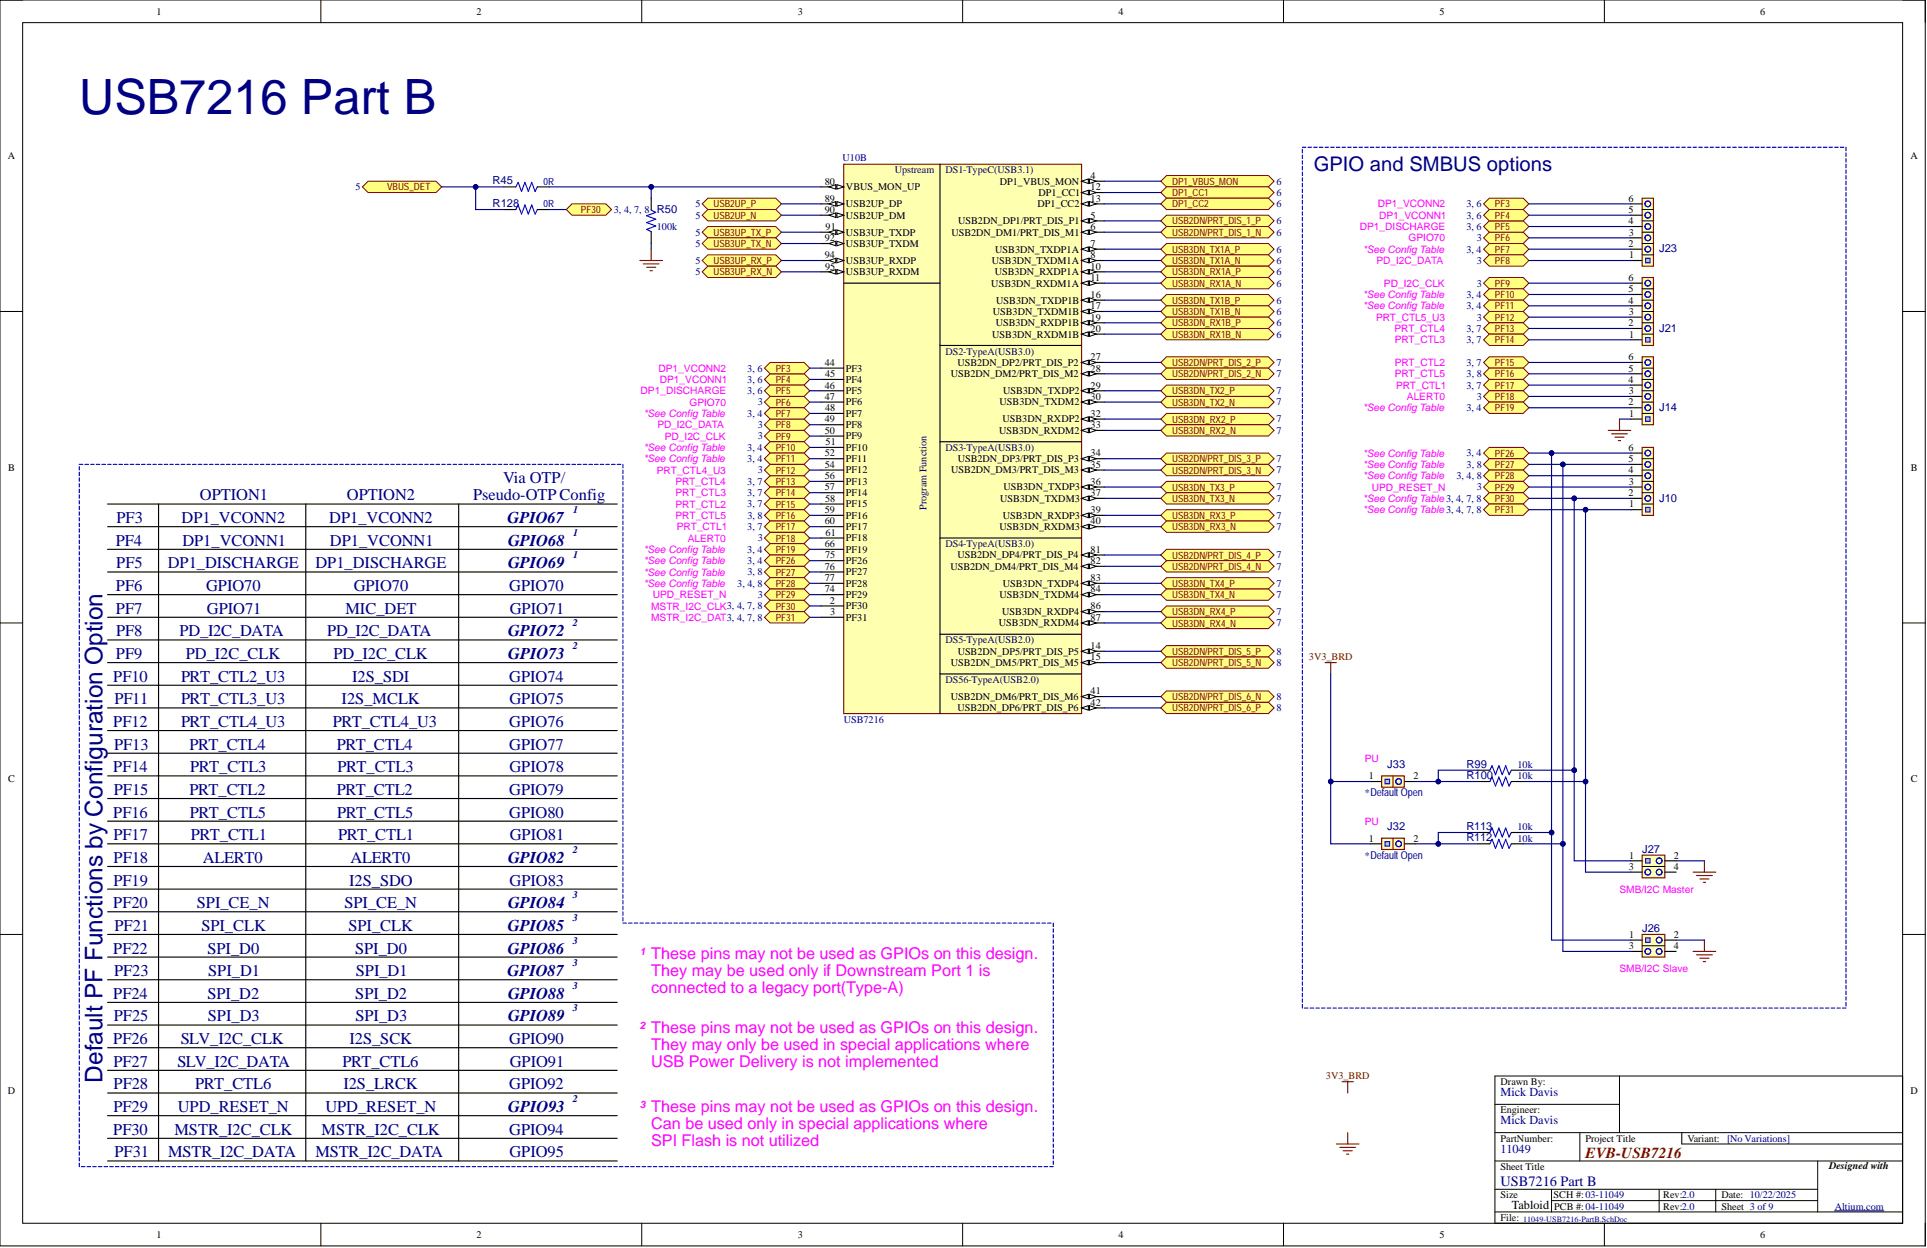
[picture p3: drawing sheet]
<svg xmlns="http://www.w3.org/2000/svg" width="431mm" height="279mm" viewBox="0 0 431 279" stroke-linecap="round" stroke-linejoin="round" font-family="sans-serif">
<defs><g id="words">
<text font-size="10.9" fill="#000080" x="17.7" y="25.6">USB7216 Part B</text>
<text font-size="5.5" fill="#000080" x="22.9" y="242.4" transform="rotate(-90 22.9 242.4)">Default PF Functions by Configuration Option</text>
<text font-size="4.5" fill="#000080" x="294.1" y="38.3">GPIO and SMBUS options</text>
<g font-size="3.7" fill="#000080">
<text x="44.8" y="112">OPTION1</text>
<text x="77.7" y="112">OPTION2</text>
<text x="105.9" y="112">Pseudo-OTP Config</text>
<text x="112.6" y="108.2">Via OTP/</text>
<text x="26.1" y="117.1">PF3</text>
<text x="40.7" y="117.1">DP1_VCONN2</text>
<text x="73.7" y="117.1">DP1_VCONN2</text>
<text x="113.6" y="117.1">GPIO67</text>
<text x="25.9" y="122.2">PF4</text>
<text x="40.8" y="122.2">DP1_VCONN1</text>
<text x="73.9" y="122.2">DP1_VCONN1</text>
<text x="113.8" y="122.2">GPIO68</text>
<text x="26" y="127.3">PF5</text>
<text x="37.6" y="127.3">DP1_DISCHARGE</text>
<text x="70.6" y="127.3">DP1_DISCHARGE</text>
<text x="113.8" y="127.3">GPIO69</text>
<text x="25.9" y="137.4">PF7</text>
<text x="25.9" y="132.3">PF6</text>
<text x="46.1" y="132.3">GPIO70</text>
<text x="46.3" y="137.4">GPIO71</text>
<text x="77.3" y="137.4">MIC_DET</text>
<text x="79.2" y="132.3">GPIO70</text>
<text x="114" y="132.3">GPIO70</text>
<text x="114.1" y="137.4">GPIO71</text>
<text x="26" y="142.5">PF8</text>
<text x="40.2" y="142.5">PD_I2C_DATA</text>
<text x="73.2" y="142.5">PD_I2C_DATA</text>
<text x="113.8" y="142.5">GPIO72</text>
<text x="25.9" y="147.5">PF9</text>
<text x="41.6" y="147.5">PD_I2C_CLK</text>
<text x="74.6" y="147.5">PD_I2C_CLK</text>
<text x="113.8" y="147.5">GPIO73</text>
<text x="25.4" y="152.6">PF10</text>
<text x="40.5" y="152.6">PRT_CTL2_U3</text>
<text x="78.9" y="152.6">I2S_SDI</text>
<text x="114" y="152.6">GPIO74</text>
<text x="25.7" y="157.7">PF11</text>
<text x="40.5" y="157.7">PRT_CTL3_U3</text>
<text x="76.5" y="157.7">I2S_MCLK</text>
<text x="114.1" y="157.7">GPIO75</text>
<text x="25.4" y="162.8">PF12</text>
<text x="25.5" y="167.8">PF13</text>
<text x="40.5" y="162.8">PRT_CTL4_U3</text>
<text x="42.4" y="167.8">PRT_CTL4</text>
<text x="74.5" y="162.8">PRT_CTL4_U3</text>
<text x="75.4" y="167.8">PRT_CTL4</text>
<text x="114" y="162.8">GPIO76</text>
<text x="114" y="167.8">GPIO77</text>
<text x="25.4" y="172.9">PF14</text>
<text x="42.6" y="172.9">PRT_CTL3</text>
<text x="75.6" y="172.9">PRT_CTL3</text>
<text x="114.1" y="172.9">GPIO78</text>
<text x="25.5" y="178">PF15</text>
<text x="42.4" y="178">PRT_CTL2</text>
<text x="75.4" y="178">PRT_CTL2</text>
<text x="114" y="178">GPIO79</text>
<text x="25.4" y="183">PF16</text>
<text x="42.5" y="183">PRT_CTL5</text>
<text x="75.5" y="183">PRT_CTL5</text>
<text x="114" y="183">GPIO80</text>
<text x="25.4" y="188.1">PF17</text>
<text x="42.7" y="188.1">PRT_CTL1</text>
<text x="75.7" y="188.1">PRT_CTL1</text>
<text x="114.1" y="188.1">GPIO81</text>
<text x="25.4" y="193.2">PF18</text>
<text x="45.4" y="193.2">ALERT0</text>
<text x="78.5" y="193.2">ALERT0</text>
<text x="113.8" y="193.2">GPIO82</text>
<text x="25.4" y="203.3">PF20</text>
<text x="25.4" y="198.3">PF19</text>
<text x="44.1" y="203.3">SPI_CE_N</text>
<text x="77.1" y="203.3">SPI_CE_N</text>
<text x="78.2" y="198.3">I2S_SDO</text>
<text x="113.8" y="203.3">GPIO84</text>
<text x="114.1" y="198.3">GPIO83</text>
<text x="25.7" y="208.4">PF21</text>
<text x="45.1" y="208.4">SPI_CLK</text>
<text x="78" y="208.4">SPI_CLK</text>
<text x="113.7" y="208.4">GPIO85</text>
<text x="25.4" y="213.5">PF22</text>
<text x="46.4" y="213.5">SPI_D0</text>
<text x="79.5" y="213.5">SPI_D0</text>
<text x="113.7" y="213.5">GPIO86</text>
<text x="25.5" y="218.5">PF23</text>
<text x="46.6" y="218.5">SPI_D1</text>
<text x="79.7" y="218.5">SPI_D1</text>
<text x="113.6" y="218.5">GPIO87</text>
<text x="25.4" y="223.6">PF24</text>
<text x="46.4" y="223.6">SPI_D2</text>
<text x="79.5" y="223.6">SPI_D2</text>
<text x="113.8" y="223.6">GPIO88</text>
<text x="25.4" y="233.8">PF26</text>
<text x="25.5" y="228.7">PF25</text>
<text x="40.5" y="233.8">SLV_I2C_CLK</text>
<text x="46.5" y="228.7">SPI_D3</text>
<text x="78.2" y="233.8">I2S_SCK</text>
<text x="79.6" y="228.7">SPI_D3</text>
<text x="113.8" y="228.7">GPIO89</text>
<text x="114" y="233.8">GPIO90</text>
<text x="25.4" y="238.8">PF27</text>
<text x="39.7" y="238.8">SLV_I2C_DATA</text>
<text x="76.7" y="238.8">PRT_CTL6</text>
<text x="114.1" y="238.8">GPIO91</text>
<text x="25.4" y="243.9">PF28</text>
<text x="43.7" y="243.9">PRT_CTL6</text>
<text x="76.9" y="243.9">I2S_LRCK</text>
<text x="114" y="243.9">GPIO92</text>
<text x="25.4" y="249">PF29</text>
<text x="39.8" y="249">UPD_RESET_N</text>
<text x="72.9" y="249">UPD_RESET_N</text>
<text x="113.8" y="249">GPIO93</text>
<text x="25.4" y="254">PF30</text>
<text x="39" y="254">MSTR_I2C_CLK</text>
<text x="72" y="254">MSTR_I2C_CLK</text>
<text x="114" y="254">GPIO94</text>
<text x="25.7" y="259.1">PF31</text>
<text x="37.7" y="259.1">MSTR_I2C_DATA</text>
<text x="70.6" y="259.1">MSTR_I2C_DATA</text>
<text x="114.1" y="259.1">GPIO95</text>
</g>
<g font-size="3.6" fill="#f0f">
<text x="145.8" y="214.8">These pins may not be used as GPIOs on this design.</text>
<text x="145.8" y="218.6">They may be used only if Downstream Port 1 is</text>
<text x="145.8" y="222.4">connected to a legacy port(Type-A)</text>
<text x="145.8" y="231.3">These pins may not be used as GPIOs on this design.</text>
<text x="145.8" y="235.1">They may only be used in special applications where</text>
<text x="145.8" y="238.9">USB Power Delivery is not implemented</text>
<text x="145.8" y="249">These pins may not be used as GPIOs on this design.</text>
<text x="145.8" y="252.8">Can be used only in special applications where</text>
<text x="145.8" y="256.6">SPI Flash is not utilized</text>
</g>
<text font-size="3.4" fill="#800000" x="355" y="259.2">EVB-USB7216</text>
<text font-size="3.2" fill="#000080" x="336" y="265.6">USB7216 Part B</text>
<g font-size="2.7" fill="#000080">
<text x="336" y="245.4">Mick Davis</text>
<text x="336" y="251.7">Mick Davis</text>
<text x="336" y="258.1">11049</text>
</g>
<text font-size="2.7" x="338.5" y="270.7">Tabloid</text>
<g font-size="2.5" fill="#000080">
<text x="110.3" y="41.3">R45</text>
<text x="110.3" y="46.4">R128</text>
<text x="371.5" y="56.5">J23</text>
<text x="371.5" y="74.3">J21</text>
<text x="371.5" y="92">J14</text>
<text x="371.5" y="112.3">J10</text>
<text x="310.6" y="171.9">J33</text>
<text x="328.4" y="171.9">R99</text>
<text x="328.4" y="174.4">R100</text>
<text x="310.6" y="185.8">J32</text>
<text x="328.4" y="185.8">R113</text>
<text x="328.4" y="188.4">R112</text>
<text x="367.7" y="190.9">J27</text>
<text x="367.7" y="208.7">J26</text>
</g>
<g font-size="2.3">
<text x="35.1" y="3.3">1</text>
<text x="106.7" y="3.3">2</text>
<text x="178.6" y="3.3">3</text>
<text x="250.4" y="3.3">4</text>
<text x="322.3" y="3.3">5</text>
<text x="394.1" y="3.3">6</text>
<text x="1.7" y="35.6">A</text>
<text x="427.7" y="35.6">A</text>
<text x="184.7" y="41.3">80</text>
<text x="223.9" y="41.3">DP1_VBUS_MON</text>
<text x="244.2" y="40.1">4</text>
<text x="184.7" y="45.1">89</text>
<text x="184.7" y="47.7">90</text>
<text x="189.4" y="46.4">USB2UP_DP</text>
<text x="189.4" y="42.6">VBUS_MON_UP</text>
<text x="232.3" y="46.4">DP1_CC2</text>
<text x="232.5" y="43.9">DP1_CC1</text>
<text x="244.2" y="42.6">12</text>
<text x="244.2" y="45.1">13</text>
<text x="364.6" y="45.1">6</text>
<text x="364.6" y="47.7">5</text>
<text x="184.8" y="51.5">91</text>
<text x="189.4" y="48.9">USB2UP_DM</text>
<text x="189.4" y="52.7">USB3UP_TXDP</text>
<text x="213" y="52.7">USB2DN_DM1/PRT_DIS_M1</text>
<text x="214.6" y="50.2">USB2DN_DP1/PRT_DIS_P1</text>
<text x="244.2" y="48.9">5</text>
<text x="244.2" y="51.5">6</text>
<text x="364.6" y="50.2">4</text>
<text x="364.7" y="52.7">3</text>
<text x="184.7" y="54">92</text>
<text x="184.7" y="57.8">94</text>
<text x="189.4" y="55.3">USB3UP_TXDM</text>
<text x="189.4" y="59.1">USB3UP_RXDP</text>
<text x="222.1" y="59.1">USB3DN_TXDM1A</text>
<text x="222.8" y="56.5">USB3DN_TXDP1A</text>
<text x="244.2" y="55.3">7</text>
<text x="244.2" y="57.8">8</text>
<text x="364.6" y="55.3">2</text>
<text x="364.8" y="57.8">1</text>
<text x="184.7" y="60.4">95</text>
<text x="189.4" y="61.6">USB3UP_RXDM</text>
<text x="222" y="64.2">USB3DN_RXDM1A</text>
<text x="222.7" y="61.6">USB3DN_RXDP1A</text>
<text x="244.2" y="60.4">10</text>
<text x="244.2" y="62.9">11</text>
<text x="364.6" y="62.9">6</text>
<text x="364.6" y="65.4">5</text>
<text x="222.3" y="70.5">USB3DN_TXDM1B</text>
<text x="223.1" y="68">USB3DN_TXDP1B</text>
<text x="244.2" y="66.7">16</text>
<text x="244.2" y="69.2">17</text>
<text x="244.2" y="71.8">19</text>
<text x="364.6" y="68">4</text>
<text x="364.7" y="70.5">3</text>
<text x="222.2" y="75.6">USB3DN_RXDM1B</text>
<text x="222.9" y="73">USB3DN_RXDP1B</text>
<text x="244.2" y="74.3">20</text>
<text x="364.6" y="73">2</text>
<text x="364.8" y="75.6">1</text>
<text x="184.7" y="81.9">44</text>
<text x="189.4" y="83.2">PF3</text>
<text x="214.4" y="81.9">USB2DN_DP2/PRT_DIS_P2</text>
<text x="244.2" y="80.6">27</text>
<text x="244.2" y="83.2">28</text>
<text x="364.6" y="80.6">6</text>
<text x="364.6" y="83.2">5</text>
<text x="184.7" y="87">46</text>
<text x="184.7" y="89.5">47</text>
<text x="184.7" y="84.4">45</text>
<text x="189.4" y="88.2">PF5</text>
<text x="189.4" y="85.7">PF4</text>
<text x="212.9" y="84.4">USB2DN_DM2/PRT_DIS_M2</text>
<text x="224.6" y="88.2">USB3DN_TXDP2</text>
<text x="244.2" y="87">29</text>
<text x="244.2" y="89.5">30</text>
<text x="364.6" y="85.7">4</text>
<text x="364.7" y="88.2">3</text>
<text x="184.7" y="94.6">49</text>
<text x="184.7" y="92">48</text>
<text x="189.4" y="90.8">PF6</text>
<text x="189.4" y="93.3">PF7</text>
<text x="189.4" y="95.9">PF8</text>
<text x="223.8" y="90.8">USB3DN_TXDM2</text>
<text x="224.4" y="94.6">USB3DN_RXDP2</text>
<text x="244.2" y="93.3">32</text>
<text x="244.2" y="95.9">33</text>
<text x="364.6" y="90.8">2</text>
<text x="364.8" y="93.3">1</text>
<text x="184.7" y="97.1">50</text>
<text x="184.8" y="99.7">51</text>
<text x="189.4" y="98.4">PF9</text>
<text x="189.4" y="100.9">PF10</text>
<text x="223.7" y="97.1">USB3DN_RXDM2</text>
<text x="364.6" y="100.9">6</text>
<text x="1.8" y="105.4">B</text>
<text x="184.7" y="102.2">52</text>
<text x="184.7" y="104.7">54</text>
<text x="184.7" y="107.3">56</text>
<text x="189.4" y="103.5">PF11</text>
<text x="189.4" y="106">PF12</text>
<text x="213" y="106">USB2DN_DM3/PRT_DIS_M3</text>
<text x="214.5" y="103.5">USB2DN_DP3/PRT_DIS_P3</text>
<text x="244.2" y="102.2">34</text>
<text x="244.2" y="104.7">35</text>
<text x="364.6" y="106">4</text>
<text x="364.6" y="103.5">5</text>
<text x="427.8" y="105.4">B</text>
<text x="184.7" y="109.8">57</text>
<text x="184.7" y="112.3">58</text>
<text x="189.4" y="108.5">PF13</text>
<text x="189.4" y="111.1">PF14</text>
<text x="189.4" y="113.6">PF15</text>
<text x="223.9" y="112.3">USB3DN_TXDM3</text>
<text x="224.7" y="109.8">USB3DN_TXDP3</text>
<text x="244.2" y="108.5">36</text>
<text x="244.2" y="111.1">37</text>
<text x="364.6" y="111.1">2</text>
<text x="364.7" y="108.5">3</text>
<text x="364.8" y="113.6">1</text>
<text x="184.7" y="114.9">59</text>
<text x="184.7" y="117.4">60</text>
<text x="184.8" y="119.9">61</text>
<text x="189.4" y="116.1">PF16</text>
<text x="189.4" y="118.7">PF17</text>
<text x="223.8" y="118.7">USB3DN_RXDM3</text>
<text x="224.5" y="116.1">USB3DN_RXDP3</text>
<text x="244.2" y="114.9">39</text>
<text x="244.2" y="117.4">40</text>
<text x="184.7" y="122.5">66</text>
<text x="184.7" y="125">75</text>
<text x="189.4" y="121.2">PF18</text>
<text x="189.4" y="123.7">PF19</text>
<text x="214.4" y="125">USB2DN_DP4/PRT_DIS_P4</text>
<text x="244.2" y="123.7">81</text>
<text x="184.7" y="127.5">76</text>
<text x="184.7" y="130.1">77</text>
<text x="189.4" y="126.3">PF26</text>
<text x="189.4" y="128.8">PF27</text>
<text x="189.4" y="131.4">PF28</text>
<text x="212.8" y="127.5">USB2DN_DM4/PRT_DIS_M4</text>
<text x="224.5" y="131.4">USB3DN_TXDP4</text>
<text x="244.2" y="126.3">82</text>
<text x="244.2" y="130.1">83</text>
<text x="184.7" y="132.6">74</text>
<text x="185.8" y="135.2">2</text>
<text x="185.9" y="137.7">3</text>
<text x="189.4" y="133.9">PF29</text>
<text x="189.4" y="136.4">PF30</text>
<text x="223.8" y="133.9">USB3DN_TXDM4</text>
<text x="224.4" y="137.7">USB3DN_RXDP4</text>
<text x="244.2" y="132.6">84</text>
<text x="244.2" y="136.4">86</text>
<text x="189.4" y="139">PF31</text>
<text x="223.6" y="140.2">USB3DN_RXDM4</text>
<text x="244.2" y="139">87</text>
<text x="212.9" y="149.1">USB2DN_DM5/PRT_DIS_M5</text>
<text x="214.4" y="146.6">USB2DN_DP5/PRT_DIS_P5</text>
<text x="244.2" y="145.3">14</text>
<text x="244.2" y="147.8">15</text>
<text x="244.2" y="155.4">41</text>
<text x="212.9" y="156.7">USB2DN_DM6/PRT_DIS_M6</text>
<text x="214.4" y="159.2">USB2DN_DP6/PRT_DIS_P6</text>
<text x="244.2" y="158">42</text>
<text x="1.8" y="175.1">C</text>
<text x="306.5" y="174.5">1</text>
<text x="316.4" y="174.5">2</text>
<text x="427.8" y="175.1">C</text>
<text x="306.5" y="188.4">1</text>
<text x="316.4" y="188.4">2</text>
<text x="364.7" y="194.7">3</text>
<text x="364.8" y="192.2">1</text>
<text x="374.8" y="192.2">2</text>
<text x="374.8" y="194.7">4</text>
<text x="364.8" y="210">1</text>
<text x="374.8" y="210">2</text>
<text x="364.7" y="212.5">3</text>
<text x="374.8" y="212.5">4</text>
<text x="1.7" y="244.8">D</text>
<text x="336" y="242.9">Drawn By:</text>
<text x="427.7" y="244.8">D</text>
<text x="336" y="249.3">Engineer:</text>
<text x="336" y="255.6">PartNumber:</text>
<text x="355" y="255.6">Project Title</text>
<text x="377.8" y="255.6">Variant:</text>
<text x="336" y="261.9">Sheet Title</text>
<text x="409.5" y="261.7">Designed with</text>
<text x="336" y="268.3">Size</text>
<text x="347.8" y="268.3">SCH #:03-11049</text>
<text x="372.4" y="268.3">Rev:2.0</text>
<text x="385.4" y="268.3">Date: 10/22/2025</text>
<text x="336" y="273.4">File:</text>
<text x="348" y="270.8">PCB #:04-11049</text>
<text x="372.4" y="270.8">Rev:2.0</text>
<text x="385.4" y="270.8">Sheet 3 of 9</text>
<text x="35.1" y="277.2">1</text>
<text x="106.7" y="277.2">2</text>
<text x="178.6" y="277.2">3</text>
<text x="250.4" y="277.2">4</text>
<text x="322.3" y="277.2">5</text>
<text x="394.1" y="277.2">6</text>
</g>
<g font-size="2.3" fill="#000080">
<text x="188.7" y="36">U10B</text>
<text x="200.3" y="38.8">Upstream</text>
<text x="211.7" y="38.8">DS1-TypeC(USB3.1)</text>
<text x="285.8" y="41.3">6</text>
<text x="79.6" y="42.6">5</text>
<text x="137.4" y="47.7">3, 4, 7, 8 R50</text>
<text x="155.7" y="46.4">5</text>
<text x="285.8" y="43.9">6</text>
<text x="285.8" y="46.4">6</text>
<text x="328.3" y="46.4">3, 6</text>
<text x="147.1" y="51.6">100k</text>
<text x="155.7" y="48.9">5</text>
<text x="155.7" y="52.7">5</text>
<text x="285.8" y="50.2">6</text>
<text x="285.8" y="52.7">6</text>
<text x="328.3" y="51.5">3, 6</text>
<text x="328.3" y="48.9">3, 6</text>
<text x="155.7" y="55.3">5</text>
<text x="155.7" y="59.1">5</text>
<text x="285.8" y="56.5">6</text>
<text x="285.8" y="59.1">6</text>
<text x="328.3" y="56.5">3, 4</text>
<text x="330.7" y="54">3</text>
<text x="330.7" y="59.1">3</text>
<text x="155.7" y="61.6">5</text>
<text x="285.8" y="61.6">6</text>
<text x="285.8" y="64.2">6</text>
<text x="330.7" y="64.2">3</text>
<text x="285.8" y="68">6</text>
<text x="285.8" y="70.5">6</text>
<text x="328.3" y="66.7">3, 4</text>
<text x="328.3" y="69.2">3, 4</text>
<text x="330.7" y="71.8">3</text>
<text x="285.8" y="73">6</text>
<text x="285.8" y="75.6">6</text>
<text x="328.3" y="74.3">3, 7</text>
<text x="328.3" y="76.8">3, 7</text>
<text x="167.3" y="83.2">3, 6</text>
<text x="211.7" y="79.4">DS2-TypeA(USB3.0)</text>
<text x="285.8" y="81.9">7</text>
<text x="328.3" y="81.9">3, 7</text>
<text x="167.3" y="85.7">3, 6</text>
<text x="167.3" y="88.2">3, 6</text>
<text x="285.8" y="84.4">7</text>
<text x="285.8" y="88.2">7</text>
<text x="328.3" y="87">3, 7</text>
<text x="328.4" y="84.4">3, 8</text>
<text x="330.7" y="89.5">3</text>
<text x="167.3" y="93.3">3, 4</text>
<text x="169.7" y="95.9">3</text>
<text x="169.7" y="90.8">3</text>
<text x="285.8" y="90.8">7</text>
<text x="285.8" y="94.6">7</text>
<text x="328.3" y="92">3, 4</text>
<text x="167.3" y="100.9">3, 4</text>
<text x="169.7" y="98.4">3</text>
<text x="211.7" y="100.9">DS3-TypeA(USB3.0)</text>
<text x="285.8" y="97.1">7</text>
<text x="167.3" y="103.5">3, 4</text>
<text x="169.7" y="106">3</text>
<text x="285.8" y="103.5">7</text>
<text x="285.8" y="106">7</text>
<text x="326.1" y="107.3">3, 4, 8</text>
<text x="328.3" y="102.2">3, 4</text>
<text x="328.4" y="104.7">3, 8</text>
<text x="167.3" y="108.5">3, 7</text>
<text x="167.3" y="113.6">3, 7</text>
<text x="167.3" y="111.1">3, 7</text>
<text x="285.8" y="109.8">7</text>
<text x="285.8" y="112.3">7</text>
<text x="330.7" y="109.8">3</text>
<text x="128.3" y="114.9">1</text>
<text x="128.3" y="119.9">1</text>
<text x="167.3" y="118.7">3, 7</text>
<text x="167.4" y="116.1">3, 8</text>
<text x="207.4" y="114.1" transform="rotate(-90 207.4 114.1)">Program Function</text>
<text x="285.8" y="116.1">7</text>
<text x="285.8" y="118.7">7</text>
<text x="128.3" y="125">1</text>
<text x="167.3" y="123.7">3, 4</text>
<text x="169.7" y="121.2">3</text>
<text x="211.7" y="122.5">DS4-TypeA(USB3.0)</text>
<text x="285.8" y="125">7</text>
<text x="165.1" y="131.4">3, 4, 8</text>
<text x="167.3" y="126.3">3, 4</text>
<text x="167.4" y="128.8">3, 8</text>
<text x="285.8" y="127.5">7</text>
<text x="285.8" y="131.4">7</text>
<text x="169.7" y="133.9">3</text>
<text x="285.8" y="133.9">7</text>
<text x="285.8" y="137.7">7</text>
<text x="128.2" y="140.2">2</text>
<text x="285.8" y="140.2">7</text>
<text x="128.2" y="145.3">2</text>
<text x="211.7" y="144">DS5-TypeA(USB2.0)</text>
<text x="285.8" y="146.6">8</text>
<text x="285.8" y="149.1">8</text>
<text x="211.7" y="152.9">DS56-TypeA(USB2.0)</text>
<text x="188.9" y="161.8">USB7216</text>
<text x="285.8" y="159.2">8</text>
<text x="285.8" y="156.7">8</text>
<text x="339.8" y="171.9">10k</text>
<text x="305.5" y="178.3">*Default Open</text>
<text x="339.8" y="174.5">10k</text>
<text x="339.8" y="185.9">10k</text>
<text x="128.2" y="190.9">2</text>
<text x="339.8" y="188.4">10k</text>
<text x="305.5" y="192.2">*Default Open</text>
<text x="128.3" y="201.1">3</text>
<text x="128.3" y="206.2">3</text>
<text x="128.3" y="211.2">3</text>
<text x="128.3" y="216.3">3</text>
<text x="128.3" y="221.4">3</text>
<text x="128.3" y="226.4">3</text>
<text x="128.2" y="246.7">2</text>
<text x="386.7" y="255.6">[No Variations]</text>
<text x="410.8" y="270.8">Altium.com</text>
</g>
<g font-size="2.3" fill="#f0f">
<text x="308.5" y="46.4">DP1_VCONN2</text>
<text x="304.4" y="51.5">DP1_DISCHARGE</text>
<text x="308.8" y="49">DP1_VCONN1</text>
<text x="305.1" y="56.6">*See Config Table</text>
<text x="308.2" y="59.1">PD_I2C_DATA</text>
<text x="315.4" y="54.1">GPIO70</text>
<text x="309.9" y="64.2">PD_I2C_CLK</text>
<text x="305.1" y="66.7">*See Config Table</text>
<text x="305.1" y="69.3">*See Config Table</text>
<text x="308.1" y="71.8">PRT_CTL5_U3</text>
<text x="312.2" y="74.3">PRT_CTL4</text>
<text x="312.3" y="76.9">PRT_CTL3</text>
<text x="147.4" y="83.2">DP1_VCONN2</text>
<text x="312.3" y="81.9">PRT_CTL2</text>
<text x="143.4" y="88.3">DP1_DISCHARGE</text>
<text x="147.7" y="85.8">DP1_VCONN1</text>
<text x="312.3" y="84.5">PRT_CTL5</text>
<text x="312.6" y="87">PRT_CTL1</text>
<text x="315" y="89.6">ALERT0</text>
<text x="144.1" y="93.4">*See Config Table</text>
<text x="147.2" y="95.9">PD_I2C_DATA</text>
<text x="154.4" y="90.8">GPIO70</text>
<text x="305.1" y="92.1">*See Config Table</text>
<text x="144.1" y="101">*See Config Table</text>
<text x="148.8" y="98.4">PD_I2C_CLK</text>
<text x="144.1" y="103.5">*See Config Table</text>
<text x="147.1" y="106">PRT_CTL4_U3</text>
<text x="305.1" y="102.2">*See Config Table</text>
<text x="305.1" y="104.8">*See Config Table</text>
<text x="305.1" y="107.3">*See Config Table</text>
<text x="151.2" y="108.6">PRT_CTL4</text>
<text x="151.3" y="111.1">PRT_CTL3</text>
<text x="151.3" y="113.6">PRT_CTL2</text>
<text x="305.1" y="112.4">*See Config Table3, 4, 7, 8</text>
<text x="307.2" y="109.8">UPD_RESET_N</text>
<text x="151.3" y="116.2">PRT_CTL5</text>
<text x="151.5" y="118.7">PRT_CTL1</text>
<text x="305.1" y="114.9">*See Config Table3, 4, 7, 8</text>
<text x="144.1" y="123.8">*See Config Table</text>
<text x="154" y="121.3">ALERT0</text>
<text x="144.1" y="126.3">*See Config Table</text>
<text x="144.1" y="128.9">*See Config Table</text>
<text x="144.1" y="131.4">*See Config Table</text>
<text x="145.8" y="136.5">MSTR_I2C_CLK3, 4, 7, 8</text>
<text x="146.1" y="133.9">UPD_RESET_N</text>
<text x="145.8" y="139">MSTR_I2C_DAT3, 4, 7, 8</text>
<text x="305.5" y="170.7">PU</text>
<text x="305.5" y="184.6">PU</text>
<text x="362.6" y="199.9">SMB/I2C Master</text>
<text x="143.3" y="213.8">1</text>
<text x="362.6" y="217.6">SMB/I2C Slave</text>
<text x="143.3" y="230.3">2</text>
<text x="143.3" y="248">3</text>
</g>
<g font-size="2.3" fill="#800000">
<text x="293.1" y="147.8">3V3_BRD</text>
<text x="296.9" y="241.7">3V3_BRD</text>
</g>
<g font-size="2.2" fill="#000080">
<text x="121.7" y="41.4">0R</text>
<text x="121.7" y="46.4">0R</text>
</g>
<g font-size="2.2" fill="#800000">
<text x="262.4" y="41.4">DP1_VBUS_MON</text>
<text x="86.7" y="42.6">VBUS_DET</text>
<text x="130.1" y="47.7">PF30</text>
<text x="159.7" y="46.4">USB2UP_P</text>
<text x="262.4" y="43.9">DP1_CC1</text>
<text x="262.4" y="46.4">DP1_CC2</text>
<text x="334.7" y="46.4">PF3</text>
<text x="159.7" y="49">USB2UP_N</text>
<text x="159.7" y="52.8">USB3UP_TX_P</text>
<text x="262.4" y="50.3">USB2DN/PRT_DIS_1_P</text>
<text x="262.4" y="52.8">USB2DN/PRT_DIS_1_N</text>
<text x="334.7" y="51.5">PF5</text>
<text x="334.7" y="49">PF4</text>
<text x="159.7" y="55.3">USB3UP_TX_N</text>
<text x="159.7" y="59.1">USB3UP_RX_P</text>
<text x="262.4" y="56.6">USB3DN_TX1A_P</text>
<text x="262.4" y="59.1">USB3DN_TX1A_N</text>
<text x="334.7" y="54.1">PF6</text>
<text x="334.7" y="56.6">PF7</text>
<text x="334.7" y="59.1">PF8</text>
<text x="159.7" y="61.7">USB3UP_RX_N</text>
<text x="262.4" y="61.7">USB3DN_RX1A_P</text>
<text x="262.4" y="64.2">USB3DN_RX1A_N</text>
<text x="334.7" y="64.2">PF9</text>
<text x="262.4" y="68">USB3DN_TX1B_P</text>
<text x="262.4" y="70.5">USB3DN_TX1B_N</text>
<text x="334.7" y="66.7">PF10</text>
<text x="334.7" y="69.3">PF11</text>
<text x="334.7" y="71.8">PF12</text>
<text x="262.4" y="73.1">USB3DN_RX1B_P</text>
<text x="262.4" y="75.6">USB3DN_RX1B_N</text>
<text x="334.7" y="74.3">PF13</text>
<text x="334.7" y="76.9">PF14</text>
<text x="173.7" y="83.2">PF3</text>
<text x="262.4" y="81.9">USB2DN/PRT_DIS_2_P</text>
<text x="334.7" y="81.9">PF15</text>
<text x="173.7" y="85.8">PF4</text>
<text x="173.7" y="88.3">PF5</text>
<text x="262.4" y="84.5">USB2DN/PRT_DIS_2_N</text>
<text x="262.4" y="88.3">USB3DN_TX2_P</text>
<text x="334.7" y="84.5">PF16</text>
<text x="334.7" y="87">PF17</text>
<text x="334.7" y="89.6">PF18</text>
<text x="173.7" y="95.9">PF8</text>
<text x="173.7" y="90.8">PF6</text>
<text x="173.7" y="93.4">PF7</text>
<text x="262.4" y="90.8">USB3DN_TX2_N</text>
<text x="262.4" y="94.6">USB3DN_RX2_P</text>
<text x="334.7" y="92.1">PF19</text>
<text x="173.7" y="98.4">PF9</text>
<text x="173.7" y="101">PF10</text>
<text x="262.4" y="97.2">USB3DN_RX2_N</text>
<text x="173.7" y="103.5">PF11</text>
<text x="173.7" y="106">PF12</text>
<text x="262.4" y="103.5">USB2DN/PRT_DIS_3_P</text>
<text x="262.4" y="106">USB2DN/PRT_DIS_3_N</text>
<text x="334.7" y="102.2">PF26</text>
<text x="334.7" y="104.8">PF27</text>
<text x="334.7" y="107.3">PF28</text>
<text x="173.7" y="108.6">PF13</text>
<text x="173.7" y="113.6">PF15</text>
<text x="173.7" y="111.1">PF14</text>
<text x="262.4" y="109.8">USB3DN_TX3_P</text>
<text x="262.4" y="112.4">USB3DN_TX3_N</text>
<text x="334.7" y="109.8">PF29</text>
<text x="334.7" y="112.4">PF30</text>
<text x="173.7" y="116.2">PF16</text>
<text x="173.7" y="118.7">PF17</text>
<text x="262.4" y="116.2">USB3DN_RX3_P</text>
<text x="262.4" y="118.7">USB3DN_RX3_N</text>
<text x="334.7" y="114.9">PF31</text>
<text x="173.7" y="121.3">PF18</text>
<text x="173.7" y="123.8">PF19</text>
<text x="262.4" y="125.1">USB2DN/PRT_DIS_4_P</text>
<text x="173.7" y="126.3">PF26</text>
<text x="173.7" y="128.9">PF27</text>
<text x="173.7" y="131.4">PF28</text>
<text x="262.4" y="127.6">USB2DN/PRT_DIS_4_N</text>
<text x="262.4" y="131.4">USB3DN_TX4_P</text>
<text x="173.7" y="133.9">PF29</text>
<text x="173.7" y="136.5">PF30</text>
<text x="262.4" y="133.9">USB3DN_TX4_N</text>
<text x="262.4" y="137.7">USB3DN_RX4_P</text>
<text x="173.7" y="139">PF31</text>
<text x="262.4" y="140.3">USB3DN_RX4_N</text>
<text x="262.4" y="146.6">USB2DN/PRT_DIS_5_P</text>
<text x="262.4" y="149.1">USB2DN/PRT_DIS_5_N</text>
<text x="262.4" y="159.3">USB2DN/PRT_DIS_6_P</text>
<text x="262.4" y="156.8">USB2DN/PRT_DIS_6_N</text>
</g>
<text font-size="1.8" fill="#000080" x="341" y="273.5">11049-USB7216-PartB.SchDoc</text>
</g></defs>
<g fill="none" stroke="#000" stroke-width=".22">
<path d="M0 0h431.1v278.9h-431.1zM0 0h5.1M5.1 5.1h420.9v268.8h-420.9zM71.8 0v5.1M143.7 0v5.1M215.5 0v5.1M287.4 0v5.1M359.2 0v5.1M426 0h5.1v5.1M0 69.7h5.1M426 69.7h5.1M0 139.5h5.1"/>
<path d="M426 139.5h5.1M0 209.2h5.1M426 209.2h5.1M71.8 273.9v5M143.7 273.9v5M215.5 273.9v5M287.4 273.9v5M359.2 273.9v5M431.1 273.9v5"/>
</g>
<path d="M407 260.2h17.7v11.1h-17.7z" fill-rule="evenodd" fill="#fff"/>
<path d="M407 260.2h17.7v11.1h-17.7z" fill="none" stroke="#fff" stroke-width=".22"/>
<g fill="none" stroke="#000" stroke-width=".22">
<path d="M334.7 259.9h91.3M334.7 247.2h27.9M334.7 253.6h91.3M334.7 240.9h91.3v33h-91.3zM353.7 253.6v6.3M362.6 240.9v12.7M376.5 253.6v2.5h49.5M407 259.9v11.4M334.7 271.3h91.3M334.7 266.3h72.3M347.4 266.3v5M347.4 268.8h59.6"/>
<path d="M371.5 266.3v5M384.2 266.3v5"/>
</g>
<path d="M410.8 271.1h11" fill="none" stroke="#000080" stroke-width=".22"/>
<path d="M333.6 172.4l.5-1 .7 2 .8-2 .8 2 .7-2 .8 2 .5-1M333.6 175l.5-1 .7 2 .8-2 .8 2 .7-2 .8 2 .5-1" fill="none" stroke="#00f" stroke-width=".25"/>
<path d="M330.9 172.4h2.7M330.9 175h2.7M338.4 172.4h2.6M338.4 175h2.6" fill="none" stroke="#000" stroke-width=".25"/>
<path d="M379.1 195.3h5.1M379.8 196h3.6M380.6 196.8h2M381.4 197.5h.5M381.6 192.7v2.6" fill="none" stroke="#800000" stroke-width=".25"/>
<path d="M172.4 83.7h7.6l1.3 1.2-1.3 1.3h-7.6l-1.2-1.3z" fill-rule="evenodd" fill="#ffff80"/>
<path d="M172.4 83.7h7.6l1.3 1.2-1.3 1.3h-7.6l-1.2-1.3z" fill="none" stroke="#800000" stroke-width=".22"/>
<path d="M172.4 86.2h7.6l1.3 1.3-1.3 1.3h-7.6l-1.2-1.3z" fill-rule="evenodd" fill="#ffff80"/>
<path d="M172.4 86.2h7.6l1.3 1.3-1.3 1.3h-7.6l-1.2-1.3z" fill="none" stroke="#800000" stroke-width=".22"/>
<path d="M172.4 93.8h7.6l1.3 1.3-1.3 1.3h-7.6l-1.2-1.3z" fill-rule="evenodd" fill="#ffff80"/>
<path d="M172.4 93.8h7.6l1.3 1.3-1.3 1.3h-7.6l-1.2-1.3z" fill="none" stroke="#800000" stroke-width=".22"/>
<path d="M172.4 96.4h7.6l1.3 1.2-1.3 1.3h-7.6l-1.2-1.3z" fill-rule="evenodd" fill="#ffff80"/>
<path d="M172.4 96.4h7.6l1.3 1.2-1.3 1.3h-7.6l-1.2-1.3z" fill="none" stroke="#800000" stroke-width=".22"/>
<path d="M172.4 98.9h7.6l1.3 1.3-1.3 1.2h-7.6l-1.2-1.2z" fill-rule="evenodd" fill="#ffff80"/>
<path d="M172.4 98.9h7.6l1.3 1.3-1.3 1.2h-7.6l-1.2-1.2z" fill="none" stroke="#800000" stroke-width=".22"/>
<path d="M172.4 101.4h7.6l1.3 1.3-1.3 1.3h-7.6l-1.2-1.3z" fill-rule="evenodd" fill="#ffff80"/>
<path d="M172.4 101.4h7.6l1.3 1.3-1.3 1.3h-7.6l-1.2-1.3z" fill="none" stroke="#800000" stroke-width=".22"/>
<path d="M172.4 106.5h7.6l1.3 1.3-1.3 1.2h-7.6l-1.2-1.2z" fill-rule="evenodd" fill="#ffff80"/>
<path d="M172.4 106.5h7.6l1.3 1.3-1.3 1.2h-7.6l-1.2-1.2z" fill="none" stroke="#800000" stroke-width=".22"/>
<path d="M172.4 111.6h7.6l1.3 1.2-1.3 1.3h-7.6l-1.2-1.3z" fill-rule="evenodd" fill="#ffff80"/>
<path d="M172.4 111.6h7.6l1.3 1.2-1.3 1.3h-7.6l-1.2-1.3z" fill="none" stroke="#800000" stroke-width=".22"/>
<path d="M172.4 114.1h7.6l1.3 1.3-1.3 1.2h-7.6l-1.2-1.2z" fill-rule="evenodd" fill="#ffff80"/>
<path d="M172.4 114.1h7.6l1.3 1.3-1.3 1.2h-7.6l-1.2-1.2z" fill="none" stroke="#800000" stroke-width=".22"/>
<path d="M172.4 116.6h7.6l1.3 1.3-1.3 1.3h-7.6l-1.2-1.3z" fill-rule="evenodd" fill="#ffff80"/>
<path d="M172.4 116.6h7.6l1.3 1.3-1.3 1.3h-7.6l-1.2-1.3z" fill="none" stroke="#800000" stroke-width=".22"/>
<path d="M172.4 88.8h7.6l1.3 1.2-1.3 1.3h-7.6l-1.2-1.3z" fill-rule="evenodd" fill="#ffff80"/>
<path d="M172.4 88.8h7.6l1.3 1.2-1.3 1.3h-7.6l-1.2-1.3z" fill="none" stroke="#800000" stroke-width=".22"/>
<path d="M172.4 91.3h7.6l1.3 1.3-1.3 1.2h-7.6l-1.2-1.2z" fill-rule="evenodd" fill="#ffff80"/>
<path d="M172.4 91.3h7.6l1.3 1.3-1.3 1.2h-7.6l-1.2-1.2z" fill="none" stroke="#800000" stroke-width=".22"/>
<path d="M172.4 104h7.6l1.3 1.2-1.3 1.3h-7.6l-1.2-1.3z" fill-rule="evenodd" fill="#ffff80"/>
<path d="M172.4 104h7.6l1.3 1.2-1.3 1.3h-7.6l-1.2-1.3z" fill="none" stroke="#800000" stroke-width=".22"/>
<path d="M172.4 109h7.6l1.3 1.3-1.3 1.3h-7.6l-1.2-1.3z" fill-rule="evenodd" fill="#ffff80"/>
<path d="M172.4 109h7.6l1.3 1.3-1.3 1.3h-7.6l-1.2-1.3z" fill="none" stroke="#800000" stroke-width=".22"/>
<path d="M172.4 119.2h7.6l1.3 1.2-1.3 1.3h-7.6l-1.2-1.3z" fill-rule="evenodd" fill="#ffff80"/>
<path d="M172.4 119.2h7.6l1.3 1.2-1.3 1.3h-7.6l-1.2-1.3z" fill="none" stroke="#800000" stroke-width=".22"/>
<path d="M172.4 121.7h7.6l1.3 1.3-1.3 1.3h-7.6l-1.2-1.3z" fill-rule="evenodd" fill="#ffff80"/>
<path d="M172.4 121.7h7.6l1.3 1.3-1.3 1.3h-7.6l-1.2-1.3z" fill="none" stroke="#800000" stroke-width=".22"/>
<path d="M172.4 124.3h7.6l1.3 1.2-1.3 1.3h-7.6l-1.2-1.3z" fill-rule="evenodd" fill="#ffff80"/>
<path d="M172.4 124.3h7.6l1.3 1.2-1.3 1.3h-7.6l-1.2-1.3z" fill="none" stroke="#800000" stroke-width=".22"/>
<path d="M172.4 126.8h7.6l1.3 1.3-1.3 1.2h-7.6l-1.2-1.2z" fill-rule="evenodd" fill="#ffff80"/>
<path d="M172.4 126.8h7.6l1.3 1.3-1.3 1.2h-7.6l-1.2-1.2z" fill="none" stroke="#800000" stroke-width=".22"/>
<path d="M172.4 129.3h7.6l1.3 1.3-1.3 1.3h-7.6l-1.2-1.3z" fill-rule="evenodd" fill="#ffff80"/>
<path d="M172.4 129.3h7.6l1.3 1.3-1.3 1.3h-7.6l-1.2-1.3z" fill="none" stroke="#800000" stroke-width=".22"/>
<path d="M172.4 131.9h7.6l1.3 1.2-1.3 1.3h-7.6l-1.2-1.3z" fill-rule="evenodd" fill="#ffff80"/>
<path d="M172.4 131.9h7.6l1.3 1.2-1.3 1.3h-7.6l-1.2-1.3z" fill="none" stroke="#800000" stroke-width=".22"/>
<path d="M172.4 134.4h7.6l1.3 1.3-1.3 1.2h-7.6l-1.2-1.2z" fill-rule="evenodd" fill="#ffff80"/>
<path d="M172.4 134.4h7.6l1.3 1.3-1.3 1.2h-7.6l-1.2-1.2z" fill="none" stroke="#800000" stroke-width=".22"/>
<path d="M172.4 136.9h7.6l1.3 1.3-1.3 1.3h-7.6l-1.2-1.3z" fill-rule="evenodd" fill="#ffff80"/>
<path d="M172.4 136.9h7.6l1.3 1.3-1.3 1.3h-7.6l-1.2-1.3z" fill="none" stroke="#800000" stroke-width=".22"/>
<path d="M158.5 44.4h15.2l1.3 1.2-1.3 1.3h-15.2l-1.3-1.3z" fill-rule="evenodd" fill="#ffff80"/>
<path d="M158.5 44.4h15.2l1.3 1.2-1.3 1.3h-15.2l-1.3-1.3z" fill="none" stroke="#800000" stroke-width=".22"/>
<path d="M158.5 46.9h15.2l1.3 1.3-1.3 1.2h-15.2l-1.3-1.2z" fill-rule="evenodd" fill="#ffff80"/>
<path d="M158.5 46.9h15.2l1.3 1.3-1.3 1.2h-15.2l-1.3-1.2z" fill="none" stroke="#800000" stroke-width=".22"/>
<path d="M158.5 50.7h15.2l1.3 1.3-1.3 1.3h-15.2l-1.3-1.3z" fill-rule="evenodd" fill="#ffff80"/>
<path d="M158.5 50.7h15.2l1.3 1.3-1.3 1.3h-15.2l-1.3-1.3z" fill="none" stroke="#800000" stroke-width=".22"/>
<path d="M158.5 53.3h15.2l1.3 1.2-1.3 1.3h-15.2l-1.3-1.3z" fill-rule="evenodd" fill="#ffff80"/>
<path d="M158.5 53.3h15.2l1.3 1.2-1.3 1.3h-15.2l-1.3-1.3z" fill="none" stroke="#800000" stroke-width=".22"/>
<path d="M158.5 57.1h15.2l1.3 1.2-1.3 1.3h-15.2l-1.3-1.3z" fill-rule="evenodd" fill="#ffff80"/>
<path d="M158.5 57.1h15.2l1.3 1.2-1.3 1.3h-15.2l-1.3-1.3z" fill="none" stroke="#800000" stroke-width=".22"/>
<path d="M158.5 59.6h15.2l1.3 1.3-1.3 1.2h-15.2l-1.3-1.2z" fill-rule="evenodd" fill="#ffff80"/>
<path d="M158.5 59.6h15.2l1.3 1.3-1.3 1.2h-15.2l-1.3-1.2z" fill="none" stroke="#800000" stroke-width=".22"/>
<path d="M261.2 39.3h22.8l1.3 1.3-1.3 1.2h-22.8l-1.3-1.2z" fill-rule="evenodd" fill="#ffff80"/>
<path d="M261.2 39.3h22.8l1.3 1.3-1.3 1.2h-22.8l-1.3-1.2z" fill="none" stroke="#800000" stroke-width=".22"/>
<path d="M261.2 41.8h22.8l1.3 1.3-1.3 1.3h-22.8l-1.3-1.3z" fill-rule="evenodd" fill="#ffff80"/>
<path d="M261.2 41.8h22.8l1.3 1.3-1.3 1.3h-22.8l-1.3-1.3z" fill="none" stroke="#800000" stroke-width=".22"/>
<path d="M261.2 44.4h22.8l1.3 1.2-1.3 1.3h-22.8l-1.3-1.3z" fill-rule="evenodd" fill="#ffff80"/>
<path d="M261.2 44.4h22.8l1.3 1.2-1.3 1.3h-22.8l-1.3-1.3z" fill="none" stroke="#800000" stroke-width=".22"/>
<path d="M261.2 48.2h22.8l1.3 1.2-1.3 1.3h-22.8l-1.3-1.3z" fill-rule="evenodd" fill="#ffff80"/>
<path d="M261.2 48.2h22.8l1.3 1.2-1.3 1.3h-22.8l-1.3-1.3z" fill="none" stroke="#800000" stroke-width=".22"/>
<path d="M333.4 52h7.6l1.3 1.3-1.3 1.2h-7.6l-1.2-1.2z" fill-rule="evenodd" fill="#ffff80"/>
<path d="M333.4 52h7.6l1.3 1.3-1.3 1.2h-7.6l-1.2-1.2z" fill="none" stroke="#800000" stroke-width=".22"/>
<path d="M333.4 54.5h7.6l1.3 1.3-1.3 1.3h-7.6l-1.2-1.3z" fill-rule="evenodd" fill="#ffff80"/>
<path d="M333.4 54.5h7.6l1.3 1.3-1.3 1.3h-7.6l-1.2-1.3z" fill="none" stroke="#800000" stroke-width=".22"/>
<path d="M333.4 49.4h7.6l1.3 1.3-1.3 1.3h-7.6l-1.2-1.3z" fill-rule="evenodd" fill="#ffff80"/>
<path d="M333.4 49.4h7.6l1.3 1.3-1.3 1.3h-7.6l-1.2-1.3z" fill="none" stroke="#800000" stroke-width=".22"/>
<path d="M333.4 46.9h7.6l1.3 1.3-1.3 1.2h-7.6l-1.2-1.2z" fill-rule="evenodd" fill="#ffff80"/>
<path d="M333.4 46.9h7.6l1.3 1.3-1.3 1.2h-7.6l-1.2-1.2z" fill="none" stroke="#800000" stroke-width=".22"/>
<path d="M333.4 57.1h7.6l1.3 1.2-1.3 1.3h-7.6l-1.2-1.3z" fill-rule="evenodd" fill="#ffff80"/>
<path d="M333.4 57.1h7.6l1.3 1.2-1.3 1.3h-7.6l-1.2-1.3z" fill="none" stroke="#800000" stroke-width=".22"/>
<path d="M333.4 62.1h7.6l1.3 1.3-1.3 1.3h-7.6l-1.2-1.3z" fill-rule="evenodd" fill="#ffff80"/>
<path d="M333.4 62.1h7.6l1.3 1.3-1.3 1.3h-7.6l-1.2-1.3z" fill="none" stroke="#800000" stroke-width=".22"/>
<path d="M333.4 64.7h7.6l1.3 1.2-1.3 1.3h-7.6l-1.2-1.3z" fill-rule="evenodd" fill="#ffff80"/>
<path d="M333.4 64.7h7.6l1.3 1.2-1.3 1.3h-7.6l-1.2-1.3z" fill="none" stroke="#800000" stroke-width=".22"/>
<path d="M333.4 67.2h7.6l1.3 1.3-1.3 1.2h-7.6l-1.2-1.2z" fill-rule="evenodd" fill="#ffff80"/>
<path d="M333.4 67.2h7.6l1.3 1.3-1.3 1.2h-7.6l-1.2-1.2z" fill="none" stroke="#800000" stroke-width=".22"/>
<path d="M333.4 69.7h7.6l1.3 1.3-1.3 1.3h-7.6l-1.2-1.3z" fill-rule="evenodd" fill="#ffff80"/>
<path d="M333.4 69.7h7.6l1.3 1.3-1.3 1.3h-7.6l-1.2-1.3z" fill="none" stroke="#800000" stroke-width=".22"/>
<path d="M333.4 72.3h7.6l1.3 1.2-1.3 1.3h-7.6l-1.2-1.3z" fill-rule="evenodd" fill="#ffff80"/>
<path d="M333.4 72.3h7.6l1.3 1.2-1.3 1.3h-7.6l-1.2-1.3z" fill="none" stroke="#800000" stroke-width=".22"/>
<path d="M333.4 74.8h7.6l1.3 1.3-1.3 1.2h-7.6l-1.2-1.2z" fill-rule="evenodd" fill="#ffff80"/>
<path d="M333.4 74.8h7.6l1.3 1.3-1.3 1.2h-7.6l-1.2-1.2z" fill="none" stroke="#800000" stroke-width=".22"/>
<path d="M333.4 79.9h7.6l1.3 1.2-1.3 1.3h-7.6l-1.2-1.3z" fill-rule="evenodd" fill="#ffff80"/>
<path d="M333.4 79.9h7.6l1.3 1.2-1.3 1.3h-7.6l-1.2-1.3z" fill="none" stroke="#800000" stroke-width=".22"/>
<path d="M333.4 82.4h7.6l1.3 1.3-1.3 1.2h-7.6l-1.2-1.2z" fill-rule="evenodd" fill="#ffff80"/>
<path d="M333.4 82.4h7.6l1.3 1.3-1.3 1.2h-7.6l-1.2-1.2z" fill="none" stroke="#800000" stroke-width=".22"/>
<path d="M333.4 84.9h7.6l1.3 1.3-1.3 1.3h-7.6l-1.2-1.3z" fill-rule="evenodd" fill="#ffff80"/>
<path d="M333.4 84.9h7.6l1.3 1.3-1.3 1.3h-7.6l-1.2-1.3z" fill="none" stroke="#800000" stroke-width=".22"/>
<path d="M333.4 87.5h7.6l1.3 1.3-1.3 1.2h-7.6l-1.2-1.2z" fill-rule="evenodd" fill="#ffff80"/>
<path d="M333.4 87.5h7.6l1.3 1.3-1.3 1.2h-7.6l-1.2-1.2z" fill="none" stroke="#800000" stroke-width=".22"/>
<path d="M333.4 90h7.6l1.3 1.3-1.3 1.3h-7.6l-1.2-1.3z" fill-rule="evenodd" fill="#ffff80"/>
<path d="M333.4 90h7.6l1.3 1.3-1.3 1.3h-7.6l-1.2-1.3z" fill="none" stroke="#800000" stroke-width=".22"/>
<path d="M333.4 100.2h7.6l1.3 1.2-1.3 1.3h-7.6l-1.2-1.3z" fill-rule="evenodd" fill="#ffff80"/>
<path d="M333.4 100.2h7.6l1.3 1.2-1.3 1.3h-7.6l-1.2-1.3z" fill="none" stroke="#800000" stroke-width=".22"/>
<path d="M333.4 102.7h7.6l1.3 1.3-1.3 1.2h-7.6l-1.2-1.2z" fill-rule="evenodd" fill="#ffff80"/>
<path d="M333.4 102.7h7.6l1.3 1.3-1.3 1.2h-7.6l-1.2-1.2z" fill="none" stroke="#800000" stroke-width=".22"/>
<path d="M333.4 105.2h7.6l1.3 1.3-1.3 1.3h-7.6l-1.2-1.3z" fill-rule="evenodd" fill="#ffff80"/>
<path d="M333.4 105.2h7.6l1.3 1.3-1.3 1.3h-7.6l-1.2-1.3z" fill="none" stroke="#800000" stroke-width=".22"/>
<path d="M333.4 107.8h7.6l1.3 1.2-1.3 1.3h-7.6l-1.2-1.3z" fill-rule="evenodd" fill="#ffff80"/>
<path d="M333.4 107.8h7.6l1.3 1.2-1.3 1.3h-7.6l-1.2-1.3z" fill="none" stroke="#800000" stroke-width=".22"/>
<path d="M333.4 110.3h7.6l1.3 1.3-1.3 1.2h-7.6l-1.2-1.2z" fill-rule="evenodd" fill="#ffff80"/>
<path d="M333.4 110.3h7.6l1.3 1.3-1.3 1.2h-7.6l-1.2-1.2z" fill="none" stroke="#800000" stroke-width=".22"/>
<path d="M333.4 112.8h7.6l1.3 1.3-1.3 1.3h-7.6l-1.2-1.3z" fill-rule="evenodd" fill="#ffff80"/>
<path d="M333.4 112.8h7.6l1.3 1.3-1.3 1.3h-7.6l-1.2-1.3z" fill="none" stroke="#800000" stroke-width=".22"/>
<path d="M379.1 213h5.1M379.8 213.8h3.6M380.6 214.5h2M381.4 215.3h.5M381.6 210.5v2.5M299.2 256.1h5.1M300 256.9h3.5M300.7 257.6h2.1M301.5 258.4h.5M301.7 253.6v2.5" fill="none" stroke="#800000" stroke-width=".25"/>
<g fill="none" stroke="#00f" stroke-width=".25">
<path d="M291.6 33h.8M291.6 33.4v.8M291.6 34.7v.8M291.6 36v.8M291.6 37.2v.8M291.6 38.5v.8M291.6 39.8v.8M292.9 33h.8M294.1 33h.8M295.4 33h.8M296.7 33h.8M297.9 33h.8"/>
<path d="M299.2 33h.8M300.5 33h.8M301.7 33h.8M303 33h.8M304.3 33h.8M305.5 33h.8M306.8 33h.8M308.1 33h.8M309.3 33h.8M310.6 33h.8M311.9 33h.8M313.2 33h.7"/>
<path d="M314.4 33h.8M315.7 33h.8M317 33h.7M318.2 33h.8M319.5 33h.8M320.8 33h.8M322 33h.8M323.3 33h.8M324.6 33h.8M325.8 33h.8M327.1 33h.8M328.4 33h.8"/>
<path d="M329.6 33h.8M330.9 33h.8M332.2 33h.8M333.4 33h.8M334.7 33h.8M336 33h.8M337.2 33h.8M338.5 33h.8M339.8 33h.8M341 33h.8M342.3 33h.8M343.6 33h.8"/>
<path d="M344.8 33h.8M346.1 33h.8M347.4 33h.8M348.7 33h.8M349.9 33h.8M351.2 33h.8M352.5 33h.8M353.7 33h.8M355 33h.8M356.3 33h.8M357.5 33h.8M358.8 33h.8"/>
<path d="M360.1 33h.8M361.3 33h.8M362.6 33h.8M363.9 33h.8M365.1 33h.8M366.4 33h.8M367.7 33h.8M368.9 33h.8M370.2 33h.8M371.5 33h.8M372.7 33h.8M374 33h.8"/>
<path d="M375.3 33h.8M376.5 33h.8M377.8 33h.8M379.1 33h.8M380.3 33h.9M381.6 33h.8M382.9 33h.8M384.2 33h.8M385.4 33h.8M386.7 33h.8M388 33h.8M389.2 33h.8"/>
<path d="M390.5 33h.8M391.8 33h.8M393 33h.8M394.3 33h.8M395.6 33h.8M396.8 33h.8M398.1 33h.8M399.4 33h.8M400.6 33h.8M401.9 33h.8M403.2 33h.8M404.4 33h.8"/>
<path d="M405.7 33h.8M407 33h.8M408.2 33h.8M409.5 33h.8M410.8 33h.8M412 33h.8M413.3 33v.8M413.3 34.2v.8M413.3 35.5v.8M413.3 36.8v.8M413.3 38v.8M413.3 39.3v.8"/>
<path d="M291.6 41v.8M291.6 42.3v.8M291.6 43.6v.8M291.6 44.9v.7M291.6 46.1v.8M291.6 47.4v.8M291.6 48.7v.7M291.6 49.9v.8M291.6 51.2v.8M291.6 52.5v.8M291.6 53.7v.8M291.6 55v.8"/>
<path d="M291.6 56.3v.8M291.6 57.5v.8M291.6 58.8v.8M413.3 40.6v.8M413.3 41.8v.8M413.3 43.1v.8M413.3 44.4v.8M413.3 45.6v.8M413.3 46.9v.8M413.3 48.2v.8M413.3 49.4v.9M413.3 50.7v.8"/>
<path d="M413.3 52v.8M413.3 53.3v.8M413.3 54.5v.8M413.3 55.8v.8M413.3 57.1v.8M413.3 58.3v.8M413.3 59.6v.8M291.6 60.1v.8M291.6 61.3v.8M291.6 62.6v.8M291.6 63.9v.8M291.6 65.1v.8"/>
<path d="M291.6 66.4v.8M291.6 67.7v.8M291.6 68.9v.8M291.6 70.2v.8M291.6 71.5v.8M291.6 72.7v.8M291.6 74v.8M291.6 75.3v.8M291.6 76.5v.8M291.6 77.8v.8M291.6 79.1v.8M413.3 60.9v.8"/>
<path d="M413.3 62.1v.8M413.3 63.4v.8M413.3 64.7v.8M413.3 65.9v.8M413.3 67.2v.8M413.3 68.5v.8M413.3 69.7v.8M413.3 71v.8M413.3 72.3v.8M413.3 73.5v.8M413.3 74.8v.8M413.3 76.1v.8"/>
<path d="M413.3 77.3v.8M413.3 78.6v.8M413.3 79.9v.8M291.6 80.4v.7M291.6 81.6v.8M291.6 82.9v.8M291.6 84.2v.7M291.6 85.4v.8M291.6 86.7v.8M291.6 88v.8M291.6 89.2v.8M291.6 90.5v.8"/>
<path d="M291.6 91.8v.8M291.6 93v.8M291.6 94.3v.8M291.6 95.6v.8M291.6 96.8v.8M291.6 98.1v.8M291.6 99.4v.8M413.3 81.1v.8M413.3 82.4v.8M413.3 83.7v.8M413.3 84.9v.9M413.3 86.2v.8"/>
<path d="M413.3 87.5v.8M413.3 88.8v.8M413.3 90v.8M413.3 91.3v.8M413.3 92.6v.8M413.3 93.8v.8M413.3 95.1v.8M413.3 96.4v.8M413.3 97.6v.8M413.3 98.9v.8M291.6 100.6v.8M291.6 101.9v.8"/>
<path d="M291.6 103.2v.8M291.6 104.4v.8M291.6 105.7v.8M291.6 107v.8M291.6 108.2v.8M291.6 109.5v.8M291.6 110.8v.8M291.6 112v.8M291.6 113.3v.8M291.6 114.6v.8M291.6 115.9v.7M291.6 117.1v.8"/>
<path d="M291.6 118.4v.8M291.6 119.7v.7M413.3 100.2v.8M413.3 101.4v.8M413.3 102.7v.8M413.3 104v.8M413.3 105.2v.8M413.3 106.5v.8M413.3 107.8v.8M413.3 109v.8M413.3 110.3v.8M413.3 111.6v.8"/>
<path d="M413.3 112.8v.8M413.3 114.1v.8M413.3 115.4v.8M413.3 116.6v.8M413.3 117.9v.8M413.3 119.2v.8M291.6 120.9v.8M291.6 122.2v.8M291.6 123.5v.8M291.6 124.7v.8M291.6 126v.8M291.6 127.3v.8"/>
<path d="M291.6 128.5v.8M291.6 129.8v.8M291.6 131.1v.8M291.6 132.3v.8M291.6 133.6v.8M291.6 134.9v.8M291.6 136.1v.8M291.6 137.4v.8M291.6 138.7v.8M291.6 139.9v.8M413.3 120.4v.9M413.3 121.7v.8"/>
<path d="M413.3 123v.8M413.3 124.3v.8M413.3 125.5v.8M413.3 126.8v.8M413.3 128.1v.8M413.3 129.3v.8M413.3 130.6v.8M413.3 131.9v.8M413.3 133.1v.8M413.3 134.4v.8M413.3 135.7v.8M413.3 136.9v.8"/>
<path d="M413.3 138.2v.8M413.3 139.5v.8M291.6 141.2v.8M291.6 142.5v.8M291.6 143.7v.8M291.6 145v.8M291.6 146.3v.8M291.6 147.5v.8M291.6 148.8v.8M291.6 150.1v.8M291.6 151.4v.7M291.6 152.6v.8"/>
<path d="M291.6 153.9v.8M291.6 155.2v.7M291.6 156.4v.8M291.6 157.7v.8M291.6 159v.8M413.3 140.7v.8M413.3 142v.8M413.3 143.3v.8M413.3 144.5v.8M413.3 145.8v.8M413.3 147.1v.8M413.3 148.3v.8"/>
<path d="M413.3 149.6v.8M413.3 150.9v.8M413.3 152.1v.8M413.3 153.4v.8M413.3 154.7v.8M413.3 155.9v.9M413.3 157.2v.8M413.3 158.5v.8M413.3 159.8v.8M291.6 160.2v.8M291.6 161.5v.8M291.6 162.8v.8"/>
<path d="M291.6 164v.8M291.6 165.3v.8M291.6 166.6v.8M291.6 167.8v.8M291.6 169.1v.8M291.6 170.4v.8M291.6 171.6v.8M291.6 172.9v.8M291.6 174.2v.8M291.6 175.4v.8M291.6 176.7v.8M291.6 178v.8"/>
<path d="M291.6 179.2v.8M413.3 161v.8M413.3 162.3v.8M413.3 163.6v.8M413.3 164.8v.8M413.3 166.1v.8M413.3 167.4v.8M413.3 168.6v.8M413.3 169.9v.8M413.3 171.2v.8M413.3 172.4v.8M413.3 173.7v.8"/>
<path d="M413.3 175v.8M413.3 176.2v.8M413.3 177.5v.8M413.3 178.8v.8M291.6 180.5v.8M291.6 181.8v.8M291.6 183.1v.7M291.6 184.3v.8M291.6 185.6v.8M291.6 186.9v.7M291.6 188.1v.8M291.6 189.4v.8"/>
<path d="M291.6 190.7v.8M291.6 191.9v.8M291.6 193.2v.8M291.6 194.5v.8M291.6 195.7v.8M291.6 197v.8M291.6 198.3v.8M291.6 199.5v.8M333.6 186.4l.5-1 .7 2 .8-2 .8 2 .7-2 .8 2 .5-1M333.6 188.9l.5-1 .7 2 .8-2 .8 2 .7-2 .8 2 .5-1M413.3 180v.8M413.3 181.3v.8"/>
<path d="M413.3 182.6v.8M413.3 183.8v.8M413.3 185.1v.8M413.3 186.4v.8M413.3 187.6v.8M413.3 188.9v.8M413.3 190.2v.8M413.3 191.5v.8M413.3 192.7v.8M413.3 194v.8M413.3 195.3v.8M413.3 196.5v.8"/>
<path d="M413.3 197.8v.8M413.3 199.1v.8M291.6 200.8v.8M291.6 202.1v.8M291.6 203.3v.8M291.6 204.6v.8M291.6 205.9v.8M291.6 207.1v.8M291.6 208.4v.8M291.6 209.7v.8M291.6 210.9v.8M291.6 212.2v.8"/>
<path d="M291.6 213.5v.8M291.6 214.7v.8M291.6 216v.8M291.6 217.3v.8M291.6 218.6v.7M291.6 219.8v.8M413.3 200.3v.8M413.3 201.6v.8M413.3 202.9v.8M413.3 204.1v.8M413.3 205.4v.8M413.3 206.7v.8"/>
<path d="M413.3 207.9v.8M413.3 209.2v.8M413.3 210.5v.8M413.3 211.7v.8M413.3 213v.8M413.3 214.3v.8M413.3 215.5v.8M413.3 216.8v.8M413.3 218.1v.8M413.3 219.3v.8M291.6 221.1v.8M291.6 222.4v.7"/>
<path d="M291.6 223.6v.8M291.6 224.9v.8M292.1 225.7h.8M293.3 225.7h.8M294.6 225.7h.8M295.9 225.7h.8M297.1 225.7h.8M298.4 225.7h.8M299.7 225.7h.8M300.9 225.7h.8M302.2 225.7h.8M303.5 225.7h.8"/>
<path d="M304.8 225.7h.7M306 225.7h.8M307.3 225.7h.8M308.6 225.7h.7M309.8 225.7h.8M311.1 225.7h.8M312.4 225.7h.8M313.6 225.7h.8M314.9 225.7h.8M316.2 225.7h.8M317.4 225.7h.8M318.7 225.7h.8"/>
<path d="M320 225.7h.8M321.2 225.7h.8M322.5 225.7h.8M323.8 225.7h.8M325 225.7h.8M326.3 225.7h.8M327.6 225.7h.8M328.8 225.7h.8M330.1 225.7h.8M331.4 225.7h.8M332.6 225.7h.8M333.9 225.7h.8"/>
<path d="M335.2 225.7h.8M336.4 225.7h.8M337.7 225.7h.8M339 225.7h.8M340.3 225.7h.7M341.5 225.7h.8M342.8 225.7h.8M344.1 225.7h.7M345.3 225.7h.8M346.6 225.7h.8M347.9 225.7h.8M349.1 225.7h.8"/>
<path d="M350.4 225.7h.8M351.7 225.7h.8M352.9 225.7h.8M354.2 225.7h.8M355.5 225.7h.8M356.7 225.7h.8M358 225.7h.8M359.3 225.7h.8M360.5 225.7h.8M361.8 225.7h.8M363.1 225.7h.8M364.4 225.7h.7"/>
<path d="M365.6 225.7h.8M366.9 225.7h.8M368.2 225.7h.7M369.4 225.7h.8M370.7 225.7h.8M372 225.7h.7M373.2 225.7h.8M374.5 225.7h.8M375.8 225.7h.7M377 225.7h.8M378.3 225.7h.8M379.6 225.7h.7"/>
<path d="M380.8 225.7h.8M382.1 225.7h.8M383.4 225.7h.8M384.6 225.7h.8M385.9 225.7h.8M387.2 225.7h.8M388.4 225.7h.8M389.7 225.7h.8M391 225.7h.8M392.2 225.7h.8M393.5 225.7h.8M394.8 225.7h.8"/>
<path d="M396 225.7h.8M397.3 225.7h.8M398.6 225.7h.8M399.9 225.7h.7M401.1 225.7h.8M402.4 225.7h.8M403.7 225.7h.7M404.9 225.7h.8M406.2 225.7h.8M407.5 225.7h.7M408.7 225.7h.8M410 225.7h.8"/>
<path d="M411.3 225.7h.7M412.5 225.7h.8M413.3 220.6v.8M413.3 221.9v.8M413.3 223.1v.9M413.3 224.4v.8"/>
</g>
<path d="M330.9 186.4h2.7M330.9 188.9h2.7M338.4 186.4h2.6M338.4 188.9h2.6" fill="none" stroke="#000" stroke-width=".25"/>
<path d="M261.2 50.7h22.8l1.3 1.3-1.3 1.3h-22.8l-1.3-1.3z" fill-rule="evenodd" fill="#ffff80"/>
<path d="M261.2 50.7h22.8l1.3 1.3-1.3 1.3h-22.8l-1.3-1.3z" fill="none" stroke="#800000" stroke-width=".22"/>
<path d="M261.2 54.5h22.8l1.3 1.3-1.3 1.3h-22.8l-1.3-1.3z" fill-rule="evenodd" fill="#ffff80"/>
<path d="M261.2 54.5h22.8l1.3 1.3-1.3 1.3h-22.8l-1.3-1.3z" fill="none" stroke="#800000" stroke-width=".22"/>
<path d="M261.2 57.1h22.8l1.3 1.2-1.3 1.3h-22.8l-1.3-1.3z" fill-rule="evenodd" fill="#ffff80"/>
<path d="M261.2 57.1h22.8l1.3 1.2-1.3 1.3h-22.8l-1.3-1.3z" fill="none" stroke="#800000" stroke-width=".22"/>
<path d="M261.2 59.6h22.8l1.3 1.3-1.3 1.2h-22.8l-1.3-1.2z" fill-rule="evenodd" fill="#ffff80"/>
<path d="M261.2 59.6h22.8l1.3 1.3-1.3 1.2h-22.8l-1.3-1.2z" fill="none" stroke="#800000" stroke-width=".22"/>
<path d="M261.2 62.1h22.8l1.3 1.3-1.3 1.3h-22.8l-1.3-1.3z" fill-rule="evenodd" fill="#ffff80"/>
<path d="M261.2 62.1h22.8l1.3 1.3-1.3 1.3h-22.8l-1.3-1.3z" fill="none" stroke="#800000" stroke-width=".22"/>
<path d="M261.2 65.9h22.8l1.3 1.3-1.3 1.3h-22.8l-1.3-1.3z" fill-rule="evenodd" fill="#ffff80"/>
<path d="M261.2 65.9h22.8l1.3 1.3-1.3 1.3h-22.8l-1.3-1.3z" fill="none" stroke="#800000" stroke-width=".22"/>
<path d="M261.2 68.5h22.8l1.3 1.2-1.3 1.3h-22.8l-1.3-1.3z" fill-rule="evenodd" fill="#ffff80"/>
<path d="M261.2 68.5h22.8l1.3 1.2-1.3 1.3h-22.8l-1.3-1.3z" fill="none" stroke="#800000" stroke-width=".22"/>
<path d="M261.2 71h22.8l1.3 1.3-1.3 1.2h-22.8l-1.3-1.2z" fill-rule="evenodd" fill="#ffff80"/>
<path d="M261.2 71h22.8l1.3 1.3-1.3 1.2h-22.8l-1.3-1.2z" fill="none" stroke="#800000" stroke-width=".22"/>
<path d="M261.2 73.5h22.8l1.3 1.3-1.3 1.3h-22.8l-1.3-1.3z" fill-rule="evenodd" fill="#ffff80"/>
<path d="M261.2 73.5h22.8l1.3 1.3-1.3 1.3h-22.8l-1.3-1.3z" fill="none" stroke="#800000" stroke-width=".22"/>
<path d="M261.2 79.9h22.8l1.3 1.2-1.3 1.3h-22.8l-1.3-1.3z" fill-rule="evenodd" fill="#ffff80"/>
<path d="M261.2 79.9h22.8l1.3 1.2-1.3 1.3h-22.8l-1.3-1.3z" fill="none" stroke="#800000" stroke-width=".22"/>
<path d="M261.2 82.4h22.8l1.3 1.3-1.3 1.2h-22.8l-1.3-1.2z" fill-rule="evenodd" fill="#ffff80"/>
<path d="M261.2 82.4h22.8l1.3 1.3-1.3 1.2h-22.8l-1.3-1.2z" fill="none" stroke="#800000" stroke-width=".22"/>
<path d="M261.2 86.2h22.8l1.3 1.3-1.3 1.3h-22.8l-1.3-1.3z" fill-rule="evenodd" fill="#ffff80"/>
<path d="M261.2 86.2h22.8l1.3 1.3-1.3 1.3h-22.8l-1.3-1.3z" fill="none" stroke="#800000" stroke-width=".22"/>
<path d="M261.2 88.8h22.8l1.3 1.2-1.3 1.3h-22.8l-1.3-1.3z" fill-rule="evenodd" fill="#ffff80"/>
<path d="M261.2 88.8h22.8l1.3 1.2-1.3 1.3h-22.8l-1.3-1.3z" fill="none" stroke="#800000" stroke-width=".22"/>
<path d="M261.2 92.6h22.8l1.3 1.2-1.3 1.3h-22.8l-1.3-1.3z" fill-rule="evenodd" fill="#ffff80"/>
<path d="M261.2 92.6h22.8l1.3 1.2-1.3 1.3h-22.8l-1.3-1.3z" fill="none" stroke="#800000" stroke-width=".22"/>
<path d="M261.2 95.1h22.8l1.3 1.3-1.3 1.2h-22.8l-1.3-1.2z" fill-rule="evenodd" fill="#ffff80"/>
<path d="M261.2 95.1h22.8l1.3 1.3-1.3 1.2h-22.8l-1.3-1.2z" fill="none" stroke="#800000" stroke-width=".22"/>
<path d="M261.2 144.5h22.8l1.3 1.3-1.3 1.3h-22.8l-1.3-1.3z" fill-rule="evenodd" fill="#ffff80"/>
<path d="M261.2 144.5h22.8l1.3 1.3-1.3 1.3h-22.8l-1.3-1.3z" fill="none" stroke="#800000" stroke-width=".22"/>
<path d="M261.2 147.1h22.8l1.3 1.2-1.3 1.3h-22.8l-1.3-1.3z" fill-rule="evenodd" fill="#ffff80"/>
<path d="M261.2 147.1h22.8l1.3 1.2-1.3 1.3h-22.8l-1.3-1.3z" fill="none" stroke="#800000" stroke-width=".22"/>
<path d="M306.8 175h2.5M314.4 175h2.6" fill="none" stroke="#000" stroke-width=".25"/>
<path d="M309.3 173.7h5.1v2.5h-5.1z" fill-rule="evenodd" fill="#ffffb0"/>
<path d="M309.3 173.7h5.1v2.5h-5.1z" fill="none" stroke="#800000" stroke-width=".25"/>
<g fill="none" stroke="#00f" stroke-width=".25">
<circle cx="313.2" cy="175" r=".63"/>
<circle cx="313.2" cy="175" r=".64"/>
</g>
<path d="M310.1 174.5h1v1h-1z" fill-rule="evenodd" fill="#c0c0c0"/>
<path d="M310.1 174.5h1v1h-1z" fill="none" stroke="#00f" stroke-width=".25"/>
<path d="M311.9 173.7v2.5" fill="none" stroke="#800000" stroke-width=".25"/>
<path d="M306.8 188.9h2.5M314.4 188.9h2.6" fill="none" stroke="#000" stroke-width=".25"/>
<path d="M309.3 187.6h5.1v2.6h-5.1z" fill-rule="evenodd" fill="#ffffb0"/>
<path d="M309.3 187.6h5.1v2.6h-5.1z" fill="none" stroke="#800000" stroke-width=".25"/>
<g fill="none" stroke="#00f" stroke-width=".25">
<circle cx="313.2" cy="188.9" r=".63"/>
<circle cx="313.2" cy="188.9" r=".64"/>
</g>
<path d="M310.1 188.4h1v1h-1z" fill-rule="evenodd" fill="#c0c0c0"/>
<path d="M310.1 188.4h1v1h-1z" fill="none" stroke="#00f" stroke-width=".25"/>
<path d="M311.9 187.6v2.6" fill="none" stroke="#800000" stroke-width=".25"/>
<path d="M367.7 191.5h5v5h-5z" fill-rule="evenodd" fill="#ffffb0"/>
<path d="M367.7 191.5h5v5h-5z" fill="none" stroke="#800000" stroke-width=".25"/>
<path d="M365.1 192.7h2.6M365.1 195.3h2.6M372.7 192.7h2.6M372.7 195.3h2.6" fill="none" stroke="#000" stroke-width=".25"/>
<path d="M367.7 194h5" fill="none" stroke="#000" stroke-width=".22"/>
<g fill="none" stroke="#00f" stroke-width=".25">
<circle cx="368.9" cy="195.3" r=".63"/>
<circle cx="368.9" cy="195.3" r=".64"/>
<circle cx="371.5" cy="192.7" r=".63"/>
<circle cx="371.5" cy="195.3" r=".63"/>
<circle cx="371.5" cy="195.3" r=".64"/>
<circle cx="371.5" cy="192.7" r=".64"/>
</g>
<path d="M368.4 192.2h1v1h-1z" fill-rule="evenodd" fill="#c0c0c0"/>
<path d="M368.4 192.2h1v1h-1z" fill="none" stroke="#00f" stroke-width=".25"/>
<path d="M367.7 209.2h5v5.1h-5z" fill-rule="evenodd" fill="#ffffb0"/>
<path d="M367.7 209.2h5v5.1h-5z" fill="none" stroke="#800000" stroke-width=".25"/>
<path d="M365.1 210.5h2.6M365.1 213h2.6M372.7 210.5h2.6M372.7 213h2.6" fill="none" stroke="#000" stroke-width=".25"/>
<path d="M367.7 211.7h5" fill="none" stroke="#000" stroke-width=".22"/>
<g fill="none" stroke="#00f" stroke-width=".25">
<circle cx="368.9" cy="213" r=".63"/>
<circle cx="368.9" cy="213" r=".64"/>
<circle cx="371.5" cy="213" r=".63"/>
<circle cx="371.5" cy="210.5" r=".63"/>
<circle cx="371.5" cy="210.5" r=".64"/>
<circle cx="371.5" cy="213" r=".64"/>
</g>
<path d="M368.4 210h1v1h-1z" fill-rule="evenodd" fill="#c0c0c0"/>
<path d="M368.4 210h1v1h-1z" fill="none" stroke="#00f" stroke-width=".25"/>
<path d="M365.1 93.8h2.6M365.1 91.3h2.6M365.1 88.8h2.6" fill="none" stroke="#000" stroke-width=".25"/>
<path d="M367.7 79.9h2.5v15.2h-2.5z" fill-rule="evenodd" fill="#ffffb0"/>
<path d="M367.7 79.9h2.5v15.2h-2.5z" fill="none" stroke="#800000" stroke-width=".25"/>
<path d="M367.7 92.6h2.5M367.7 90h2.5" fill="none" stroke="#000" stroke-width=".22"/>
<g fill="none" stroke="#00f" stroke-width=".25">
<circle cx="368.9" cy="88.8" r=".63"/>
<circle cx="368.9" cy="91.3" r=".63"/>
<circle cx="368.9" cy="91.3" r=".64"/>
<circle cx="368.9" cy="88.8" r=".64"/>
</g>
<path d="M368.4 93.3h1v1h-1z" fill-rule="evenodd" fill="#c0c0c0"/>
<g fill="none" stroke="#00f" stroke-width=".25">
<path d="M368.4 93.3h1v1h-1z"/>
<circle cx="368.9" cy="86.2" r=".63"/>
<circle cx="368.9" cy="83.7" r=".63"/>
<circle cx="368.9" cy="81.1" r=".63"/>
<circle cx="368.9" cy="81.1" r=".64"/>
<circle cx="368.9" cy="86.2" r=".64"/>
<circle cx="368.9" cy="83.7" r=".64"/>
</g>
<path d="M367.7 87.5h2.5M367.7 84.9h2.5M367.7 82.4h2.5" fill="none" stroke="#000" stroke-width=".22"/>
<path d="M365.1 86.2h2.6M365.1 83.7h2.6M365.1 81.1h2.6M365.1 114.1h2.6M365.1 111.6h2.6M365.1 109h2.6" fill="none" stroke="#000" stroke-width=".25"/>
<path d="M367.7 100.2h2.5v15.2h-2.5z" fill-rule="evenodd" fill="#ffffb0"/>
<path d="M367.7 100.2h2.5v15.2h-2.5z" fill="none" stroke="#800000" stroke-width=".25"/>
<path d="M367.7 112.8h2.5M367.7 110.3h2.5" fill="none" stroke="#000" stroke-width=".22"/>
<g fill="none" stroke="#00f" stroke-width=".25">
<circle cx="368.9" cy="111.6" r=".63"/>
<circle cx="368.9" cy="109" r=".63"/>
<circle cx="368.9" cy="109" r=".64"/>
<circle cx="368.9" cy="111.6" r=".64"/>
</g>
<path d="M368.4 113.6h1v1h-1z" fill-rule="evenodd" fill="#c0c0c0"/>
<g fill="none" stroke="#00f" stroke-width=".25">
<path d="M368.4 113.6h1v1h-1z"/>
<circle cx="368.9" cy="106.5" r=".63"/>
<circle cx="368.9" cy="104" r=".63"/>
<circle cx="368.9" cy="101.4" r=".63"/>
<circle cx="368.9" cy="101.4" r=".64"/>
<circle cx="368.9" cy="106.5" r=".64"/>
<circle cx="368.9" cy="104" r=".64"/>
</g>
<path d="M367.7 107.8h2.5M367.7 105.2h2.5M367.7 102.7h2.5" fill="none" stroke="#000" stroke-width=".22"/>
<path d="M365.1 106.5h2.6M365.1 104h2.6M365.1 101.4h2.6" fill="none" stroke="#000" stroke-width=".25"/>
<path d="M172.4 81.1h7.6l1.3 1.3-1.3 1.3h-7.6l-1.2-1.3z" fill-rule="evenodd" fill="#ffff80"/>
<path d="M172.4 81.1h7.6l1.3 1.3-1.3 1.3h-7.6l-1.2-1.3z" fill="none" stroke="#800000" stroke-width=".22"/>
<path d="M261.2 101.4h22.8l1.3 1.3-1.3 1.3h-22.8l-1.3-1.3z" fill-rule="evenodd" fill="#ffff80"/>
<path d="M261.2 101.4h22.8l1.3 1.3-1.3 1.3h-22.8l-1.3-1.3z" fill="none" stroke="#800000" stroke-width=".22"/>
<path d="M261.2 104h22.8l1.3 1.2-1.3 1.3h-22.8l-1.3-1.3z" fill-rule="evenodd" fill="#ffff80"/>
<path d="M261.2 104h22.8l1.3 1.2-1.3 1.3h-22.8l-1.3-1.3z" fill="none" stroke="#800000" stroke-width=".22"/>
<path d="M261.2 107.8h22.8l1.3 1.2-1.3 1.3h-22.8l-1.3-1.3z" fill-rule="evenodd" fill="#ffff80"/>
<path d="M261.2 107.8h22.8l1.3 1.2-1.3 1.3h-22.8l-1.3-1.3z" fill="none" stroke="#800000" stroke-width=".22"/>
<path d="M261.2 110.3h22.8l1.3 1.3-1.3 1.2h-22.8l-1.3-1.2z" fill-rule="evenodd" fill="#ffff80"/>
<path d="M261.2 110.3h22.8l1.3 1.3-1.3 1.2h-22.8l-1.3-1.2z" fill="none" stroke="#800000" stroke-width=".22"/>
<path d="M261.2 114.1h22.8l1.3 1.3-1.3 1.2h-22.8l-1.3-1.2z" fill-rule="evenodd" fill="#ffff80"/>
<path d="M261.2 114.1h22.8l1.3 1.3-1.3 1.2h-22.8l-1.3-1.2z" fill="none" stroke="#800000" stroke-width=".22"/>
<path d="M261.2 116.6h22.8l1.3 1.3-1.3 1.3h-22.8l-1.3-1.3z" fill-rule="evenodd" fill="#ffff80"/>
<path d="M261.2 116.6h22.8l1.3 1.3-1.3 1.3h-22.8l-1.3-1.3z" fill="none" stroke="#800000" stroke-width=".22"/>
<path d="M261.2 123h22.8l1.3 1.3-1.3 1.2h-22.8l-1.3-1.2z" fill-rule="evenodd" fill="#ffff80"/>
<path d="M261.2 123h22.8l1.3 1.3-1.3 1.2h-22.8l-1.3-1.2z" fill="none" stroke="#800000" stroke-width=".22"/>
<path d="M261.2 125.5h22.8l1.3 1.3-1.3 1.3h-22.8l-1.3-1.3z" fill-rule="evenodd" fill="#ffff80"/>
<path d="M261.2 125.5h22.8l1.3 1.3-1.3 1.3h-22.8l-1.3-1.3z" fill="none" stroke="#800000" stroke-width=".22"/>
<path d="M261.2 129.3h22.8l1.3 1.3-1.3 1.3h-22.8l-1.3-1.3z" fill-rule="evenodd" fill="#ffff80"/>
<path d="M261.2 129.3h22.8l1.3 1.3-1.3 1.3h-22.8l-1.3-1.3z" fill="none" stroke="#800000" stroke-width=".22"/>
<path d="M261.2 131.9h22.8l1.3 1.2-1.3 1.3h-22.8l-1.3-1.3z" fill-rule="evenodd" fill="#ffff80"/>
<path d="M261.2 131.9h22.8l1.3 1.2-1.3 1.3h-22.8l-1.3-1.3z" fill="none" stroke="#800000" stroke-width=".22"/>
<path d="M261.2 135.7h22.8l1.3 1.2-1.3 1.3h-22.8l-1.3-1.3z" fill-rule="evenodd" fill="#ffff80"/>
<path d="M261.2 135.7h22.8l1.3 1.2-1.3 1.3h-22.8l-1.3-1.3z" fill="none" stroke="#800000" stroke-width=".22"/>
<path d="M261.2 138.2h22.8l1.3 1.3-1.3 1.2h-22.8l-1.3-1.2z" fill-rule="evenodd" fill="#ffff80"/>
<path d="M261.2 138.2h22.8l1.3 1.3-1.3 1.2h-22.8l-1.3-1.2z" fill="none" stroke="#800000" stroke-width=".22"/>
<path d="M333.4 44.4h7.6l1.3 1.2-1.3 1.3h-7.6l-1.2-1.3z" fill-rule="evenodd" fill="#ffff80"/>
<path d="M333.4 44.4h7.6l1.3 1.2-1.3 1.3h-7.6l-1.2-1.3z" fill="none" stroke="#800000" stroke-width=".22"/>
<path d="M365.1 76.1h2.6M365.1 73.5h2.6M365.1 71h2.6" fill="none" stroke="#000" stroke-width=".25"/>
<path d="M367.7 62.1h2.5v15.2h-2.5z" fill-rule="evenodd" fill="#ffffb0"/>
<path d="M367.7 62.1h2.5v15.2h-2.5z" fill="none" stroke="#800000" stroke-width=".25"/>
<path d="M367.7 74.8h2.5M367.7 72.3h2.5" fill="none" stroke="#000" stroke-width=".22"/>
<g fill="none" stroke="#00f" stroke-width=".25">
<circle cx="368.9" cy="71" r=".63"/>
<circle cx="368.9" cy="73.5" r=".63"/>
<circle cx="368.9" cy="73.5" r=".64"/>
<circle cx="368.9" cy="71" r=".64"/>
</g>
<path d="M368.4 75.6h1v1h-1z" fill-rule="evenodd" fill="#c0c0c0"/>
<g fill="none" stroke="#00f" stroke-width=".25">
<path d="M368.4 75.6h1v1h-1z"/>
<circle cx="368.9" cy="63.4" r=".63"/>
<circle cx="368.9" cy="65.9" r=".63"/>
<circle cx="368.9" cy="68.5" r=".63"/>
<circle cx="368.9" cy="68.5" r=".64"/>
<circle cx="368.9" cy="65.9" r=".64"/>
<circle cx="368.9" cy="63.4" r=".64"/>
</g>
<path d="M367.7 69.7h2.5M367.7 67.2h2.5M367.7 64.7h2.5" fill="none" stroke="#000" stroke-width=".22"/>
<path d="M365.1 58.3h2.6M365.1 55.8h2.6M365.1 53.3h2.6M365.1 68.5h2.6M365.1 65.9h2.6M365.1 63.4h2.6" fill="none" stroke="#000" stroke-width=".25"/>
<path d="M367.7 44.4h2.5v15.2h-2.5z" fill-rule="evenodd" fill="#ffffb0"/>
<path d="M367.7 44.4h2.5v15.2h-2.5z" fill="none" stroke="#800000" stroke-width=".25"/>
<path d="M367.7 57.1h2.5M367.7 54.5h2.5" fill="none" stroke="#000" stroke-width=".22"/>
<g fill="none" stroke="#00f" stroke-width=".25">
<circle cx="368.9" cy="53.3" r=".63"/>
<circle cx="368.9" cy="55.8" r=".63"/>
<circle cx="368.9" cy="55.8" r=".64"/>
<circle cx="368.9" cy="53.3" r=".64"/>
</g>
<path d="M368.4 57.8h1v1h-1z" fill-rule="evenodd" fill="#c0c0c0"/>
<g fill="none" stroke="#00f" stroke-width=".25">
<path d="M368.4 57.8h1v1h-1zM17.7 104.4v.8M17.7 105.7v.8M17.7 107v.8M17.7 108.2v.8M17.7 109.5v.8M17.7 110.8v.8M17.7 112v.8M17.7 113.3v.8M17.7 114.6v.8M17.7 115.9v.7M17.7 117.1v.8"/>
<path d="M17.7 118.4v.8M17.7 119.7v.7M17.7 104h.8M19 104h.8M20.3 104h.8M21.6 104h.7M22.8 104h.8M24.1 104h.8M25.4 104h.7M26.6 104h.8M27.9 104h.8M29.2 104h.8"/>
<path d="M30.4 104h.8M31.7 104h.8M33 104h.8M34.2 104h.8M35.5 104h.8M36.8 104h.8M38 104h.8M39.3 104h.8M40.6 104h.8M41.8 104h.8M43.1 104h.8M44.4 104h.8"/>
<path d="M45.6 104h.8M46.9 104h.8M48.2 104h.8M49.4 104h.8M50.7 104h.8M52 104h.8M53.2 104h.8M54.5 104h.8M55.8 104h.8M57.1 104h.7M58.3 104h.8M59.6 104h.8"/>
<path d="M60.9 104h.7M62.1 104h.8M63.4 104h.8M64.7 104h.8M65.9 104h.8M67.2 104h.8M68.5 104h.8M69.7 104h.8M71 104h.8M72.3 104h.8M73.5 104h.8M74.8 104h.8"/>
<path d="M76.1 104h.8M77.3 104h.8M78.6 104h.8M79.9 104h.8M81.1 104h.8M82.4 104h.8M83.7 104h.8M84.9 104h.8M86.2 104h.8M87.5 104h.8M88.7 104h.8M90 104h.8"/>
<path d="M91.3 104h.8M92.6 104h.7M93.8 104h.8M95.1 104h.8M96.4 104h.7M97.6 104h.8M98.9 104h.8M100.2 104h.8M101.4 104h.8M102.7 104h.8M104 104h.8M105.2 104h.8"/>
<path d="M106.5 104h.8M107.8 104h.8M109 104h.8M110.3 104h.8M111.6 104h.8M112.8 104h.8M114.1 104h.8M115.4 104h.8M116.6 104h.8M117.9 104h.8M119.2 104h.8M120.4 104h.8"/>
<path d="M121.7 104h.8M123 104h.8M124.2 104h.8M125.5 104h.8M126.8 104h.8M128.1 104h.7M129.3 104h.8M130.6 104h.8M131.9 104h.7M133.1 104h.8M134.4 104h.8M135.7 104h.7"/>
<path d="M136.9 104h.8M138.2 104h.8M139.5 104v.8M139.5 105.2v.8M139.5 106.5v.8M139.5 107.8v.8M139.5 109v.8M139.5 110.3v.8M139.5 111.6v.8M139.5 112.8v.8M139.5 114.1v.8M139.5 115.4v.8"/>
<path d="M139.5 116.6v.8M139.5 117.9v.8M139.5 119.2v.8M17.7 120.9v.8M17.7 122.2v.8M17.7 123.5v.8M17.7 124.7v.8M17.7 126v.8M17.7 127.3v.8M17.7 128.5v.8M17.7 129.8v.8M17.7 131.1v.8"/>
<path d="M17.7 132.3v.8M17.7 133.6v.8M17.7 134.9v.8M17.7 136.1v.8M17.7 137.4v.8M17.7 138.7v.8M17.7 139.9v.8M139.5 120.4v.8M139.5 121.7v.8M139.5 123v.8M139.5 124.3v.7M139.5 125.5v.8"/>
<path d="M139.5 126.8v.8M139.5 128.1v.7M139.5 129.3v.8M139.5 130.6v.8M139.5 131.9v.8M139.5 133.1v.8M139.5 134.4v.8M139.5 135.7v.8M139.5 136.9v.8M139.5 138.2v.8M139.5 139.5v.8M17.7 141.2v.8"/>
<path d="M17.7 142.5v.8M17.7 143.7v.8M17.7 145v.8M17.7 146.3v.8M17.7 147.5v.8M17.7 148.8v.8M17.7 150.1v.8M17.7 151.4v.7M17.7 152.6v.8M17.7 153.9v.8M17.7 155.2v.7M17.7 156.4v.8"/>
<path d="M17.7 157.7v.8M17.7 159v.8M139.5 140.7v.8M139.5 142v.8M139.5 143.3v.8M139.5 144.5v.8M139.5 145.8v.8M139.5 147.1v.8M139.5 148.3v.8M139.5 149.6v.8M139.5 150.9v.8M139.5 152.1v.8"/>
<path d="M139.5 153.4v.8M139.5 154.7v.8M139.5 155.9v.8M139.5 157.2v.8M139.5 158.5v.8M139.5 159.8v.7M17.7 160.2v.8M17.7 161.5v.8M17.7 162.8v.8M17.7 164v.8M17.7 165.3v.8M17.7 166.6v.8"/>
<path d="M17.7 167.8v.8M17.7 169.1v.8M17.7 170.4v.8M17.7 171.6v.8M17.7 172.9v.8M17.7 174.2v.8M17.7 175.4v.8M17.7 176.7v.8M17.7 178v.8M17.7 179.2v.8M139.5 161v.8M139.5 162.3v.8"/>
<path d="M139.5 163.6v.7M139.5 164.8v.8M139.5 166.1v.8M139.5 167.4v.8M139.5 168.6v.8M139.5 169.9v.8M139.5 171.2v.8M139.5 172.4v.8M139.5 173.7v.8M139.5 175v.8M139.5 176.2v.8M139.5 177.5v.8"/>
<path d="M139.5 178.8v.8M17.7 180.5v.8M17.7 181.8v.8M17.7 183.1v.7M17.7 184.3v.8M17.7 185.6v.8M17.7 186.9v.7M17.7 188.1v.8M17.7 189.4v.8M17.7 190.7v.8M17.7 191.9v.8M17.7 193.2v.8"/>
<path d="M17.7 194.5v.8M17.7 195.7v.8M17.7 197v.8M17.7 198.3v.8M17.7 199.5v.8M139.5 180v.8M139.5 181.3v.8M139.5 182.6v.8M139.5 183.8v.8M139.5 185.1v.8M139.5 186.4v.8M139.5 187.6v.8"/>
<path d="M139.5 188.9v.8M139.5 190.2v.8M139.5 191.5v.7M139.5 192.7v.8M139.5 194v.8M139.5 195.3v.7M139.5 196.5v.8M139.5 197.8v.8M139.5 199.1v.8M17.7 200.8v.8M17.7 202.1v.8M17.7 203.3v.8"/>
<path d="M17.7 204.6v.8M17.7 205.9v.8M17.7 207.1v.8M17.7 208.4v.8M17.7 209.7v.8M17.7 210.9v.8M17.7 212.2v.8M17.7 213.5v.8M17.7 214.7v.8M17.7 216v.8M17.7 217.3v.8M17.7 218.6v.7"/>
<path d="M17.7 219.8v.8M139.5 200.3v.8M139.5 201.6v.8M139.5 202.9v.8M139.5 204.1v.8M139.5 205.4v.8M139.5 206.7h.8M140.7 206.7h.8M142 206.7h.8M143.3 206.7h.8M144.5 206.7h.8M145.8 206.7h.8"/>
<path d="M147.1 206.7h.8M148.3 206.7h.8M149.6 206.7h.8M150.9 206.7h.8M152.1 206.7h.8M153.4 206.7h.8M154.7 206.7h.8M155.9 206.7h.8M157.2 206.7h.8M158.5 206.7h.8M159.7 206.7h.8M161 206.7h.8"/>
<path d="M162.3 206.7h.8M163.5 206.7h.8M164.8 206.7h.8M166.1 206.7h.8M167.4 206.7h.7M168.6 206.7h.8M169.9 206.7h.8M171.2 206.7h.7M172.4 206.7h.8M173.7 206.7h.8M175 206.7h.8M176.2 206.7h.8"/>
<path d="M177.5 206.7h.8M178.8 206.7h.8M180 206.7h.8M181.3 206.7h.8M182.6 206.7h.8M183.8 206.7h.8M185.1 206.7h.8M186.4 206.7h.8M187.6 206.7h.8M188.9 206.7h.8M190.2 206.7h.8M191.4 206.7h.8"/>
<path d="M192.7 206.7h.8M194 206.7h.8M195.2 206.7h.8M196.5 206.7h.8M197.8 206.7h.8M199 206.7h.8M200.3 206.7h.8M201.6 206.7h.8M202.9 206.7h.7M204.1 206.7h.8M205.4 206.7h.8M206.7 206.7h.7"/>
<path d="M207.9 206.7h.8M209.2 206.7h.8M210.5 206.7h.8M211.7 206.7h.8M213 206.7h.8M214.3 206.7h.8M215.5 206.7h.8M216.8 206.7h.8M218.1 206.7h.8M219.3 206.7h.8M220.6 206.7h.8M221.9 206.7h.8"/>
<path d="M223.1 206.7h.8M224.4 206.7h.8M225.7 206.7h.8M226.9 206.7h.8M228.2 206.7h.8M229.5 206.7h.8M230.7 206.7h.8M232 206.7h.8M233.3 206.7h.8M234.5 206.7h.8M235.8 206.7v.8M235.8 207.9v.8"/>
<path d="M235.8 209.2v.8M235.8 210.5v.8M235.8 211.7v.8M235.8 213v.8M235.8 214.3v.8M235.8 215.5v.8M235.8 216.8v.8M235.8 218.1v.8M235.8 219.3v.8M17.7 221.1v.8M17.7 222.4v.7M17.7 223.6v.8"/>
<path d="M17.7 224.9v.8M17.7 226.2v.8M17.7 227.4v.8M17.7 228.7v.8M17.7 230v.8M17.7 231.2v.8M17.7 232.5v.8M17.7 233.8v.8M17.7 235v.8M17.7 236.3v.8M17.7 237.6v.8M17.7 238.8v.8"/>
<path d="M235.8 220.6v.8M235.8 221.9v.8M235.8 223.1v.8M235.8 224.4v.8M235.8 225.7v.8M235.8 227v.7M235.8 228.2v.8M235.8 229.5v.8M235.8 230.8v.7M235.8 232v.8M235.8 233.3v.8M235.8 234.6v.8"/>
<path d="M235.8 235.8v.8M235.8 237.1v.8M235.8 238.4v.8M235.8 239.6v.8M17.7 240.1v.8M17.7 241.4v.8M17.7 242.6v.8M17.7 243.9v.8M17.7 245.2v.8M17.7 246.4v.8M17.7 247.7v.8M17.7 249v.8"/>
<path d="M17.7 250.2v.8M17.7 251.5v.8M17.7 252.8v.8M17.7 254.1v.7M17.7 255.3v.8M17.7 256.6v.8M17.7 257.9v.7M17.7 259.1v.8M235.8 240.9v.8M235.8 242.2v.8M235.8 243.4v.8M235.8 244.7v.8"/>
<path d="M235.8 246v.8M235.8 247.2v.8M235.8 248.5v.8M235.8 249.8v.8M235.8 251v.8M235.8 252.3v.8M235.8 253.6v.8M235.8 254.8v.8M235.8 256.1v.8M235.8 257.4v.8M235.8 258.6v.8M235.8 259.9v.8"/>
<path d="M17.7 260.4v.8M18.2 261.2h.8M19.5 261.2h.8M20.8 261.2h.8M22 261.2h.8M23.3 261.2h.8M24.6 261.2h.8M25.8 261.2h.8M27.1 261.2h.8M28.4 261.2h.8M29.6 261.2h.8M30.9 261.2h.8"/>
<path d="M32.2 261.2h.8M33.4 261.2h.8M34.7 261.2h.8M36 261.2h.8M37.2 261.2h.8M38.5 261.2h.8M39.8 261.2h.8M41 261.2h.8M42.3 261.2h.8M43.6 261.2h.8M44.8 261.2h.8M46.1 261.2h.8"/>
<path d="M47.4 261.2h.8M48.7 261.2h.7M49.9 261.2h.8M51.2 261.2h.8M52.5 261.2h.7M53.7 261.2h.8M55 261.2h.8M56.3 261.2h.8M57.5 261.2h.8M58.8 261.2h.8M60.1 261.2h.8M61.3 261.2h.8"/>
<path d="M62.6 261.2h.8M63.9 261.2h.8M65.1 261.2h.8M66.4 261.2h.8M67.7 261.2h.8M68.9 261.2h.8M70.2 261.2h.8M71.5 261.2h.8M72.7 261.2h.8M74 261.2h.8M75.3 261.2h.8M76.5 261.2h.8"/>
<path d="M77.8 261.2h.8M79.1 261.2h.8M80.3 261.2h.8M81.6 261.2h.8M82.9 261.2h.8M84.2 261.2h.7M85.4 261.2h.8M86.7 261.2h.8M88 261.2h.7M89.2 261.2h.8M90.5 261.2h.8M91.8 261.2h.8"/>
<path d="M93 261.2h.8M94.3 261.2h.8M95.6 261.2h.8M96.8 261.2h.8M98.1 261.2h.8M99.4 261.2h.8M100.6 261.2h.8M101.9 261.2h.8M103.2 261.2h.8M104.4 261.2h.8M105.7 261.2h.8M107 261.2h.8"/>
<path d="M108.2 261.2h.8M109.5 261.2h.8M110.8 261.2h.8M112 261.2h.8M113.3 261.2h.8M114.6 261.2h.8M115.8 261.2h.8M117.1 261.2h.8M118.4 261.2h.8M119.7 261.2h.7M120.9 261.2h.8M122.2 261.2h.8"/>
<path d="M123.5 261.2h.7M124.7 261.2h.8M126 261.2h.8M127.3 261.2h.8M128.5 261.2h.8M129.8 261.2h.8M131.1 261.2h.8M132.3 261.2h.8M133.6 261.2h.8M134.9 261.2h.8M136.1 261.2h.8M137.4 261.2h.8"/>
<path d="M138.7 261.2h.8M139.9 261.2h.8M141.2 261.2h.8M142.5 261.2h.8M143.7 261.2h.8M145 261.2h.8M146.3 261.2h.8M147.5 261.2h.8M148.8 261.2h.8M150.1 261.2h.8M151.3 261.2h.8M152.6 261.2h.8"/>
<path d="M153.9 261.2h.8M155.2 261.2h.7M156.4 261.2h.8M157.7 261.2h.8M159 261.2h.7M160.2 261.2h.8M161.5 261.2h.8M162.8 261.2h.7M164 261.2h.8M165.3 261.2h.8M166.6 261.2h.8M167.8 261.2h.8"/>
<path d="M169.1 261.2h.8M170.4 261.2h.8M171.6 261.2h.8M172.9 261.2h.8M174.2 261.2h.8M175.4 261.2h.8M176.7 261.2h.8M178 261.2h.8M179.2 261.2h.8M180.5 261.2h.8M181.8 261.2h.8M183 261.2h.8"/>
<path d="M184.3 261.2h.8M185.6 261.2h.8M186.8 261.2h.8M188.1 261.2h.8M189.4 261.2h.8M190.6 261.2h.8M191.9 261.2h.8M193.2 261.2h.8M194.5 261.2h.7M195.7 261.2h.8M197 261.2h.8M198.3 261.2h.7"/>
<path d="M199.5 261.2h.8M200.8 261.2h.8M202.1 261.2h.8M203.3 261.2h.8M204.6 261.2h.8M205.9 261.2h.8M207.1 261.2h.8M208.4 261.2h.8M209.7 261.2h.8M210.9 261.2h.8M212.2 261.2h.8M213.5 261.2h.8"/>
<path d="M214.7 261.2h.8M216 261.2h.8M217.3 261.2h.8M218.5 261.2h.8M219.8 261.2h.8M221.1 261.2h.8M222.3 261.2h.8M223.6 261.2h.8M224.9 261.2h.8M226.1 261.2h.8M227.4 261.2h.8M228.7 261.2h.8"/>
<path d="M230 261.2h.7M231.2 261.2h.8M232.5 261.2h.8M233.8 261.2h.7M235 261.2h.8"/>
<circle cx="368.9" cy="50.7" r=".63"/>
<circle cx="368.9" cy="48.2" r=".63"/>
<circle cx="368.9" cy="45.6" r=".63"/>
<circle cx="368.9" cy="45.6" r=".64"/>
<circle cx="368.9" cy="48.2" r=".64"/>
<circle cx="368.9" cy="50.7" r=".64"/>
</g>
<path d="M367.7 52h2.5M367.7 49.4h2.5M367.7 46.9h2.5" fill="none" stroke="#000" stroke-width=".22"/>
<g fill="none" stroke="#000" stroke-width=".25">
<path d="M365.1 50.7h2.6M365.1 48.2h2.6M365.1 45.6h2.6M24.1 117.9h114.1M24.1 112.8h114.1M35.5 112.8v147.1M68.5 112.8v147.1M102.7 112.8v147.1M24.1 123h114.1M24.1 133.1h114.1M24.1 128.1h114.1M24.1 138.2h114.1"/>
<path d="M24.1 143.3h114.1M24.1 153.4h114.1M24.1 148.3h114.1M24.1 158.5h114.1M24.1 163.6h114.1M24.1 173.7h114.1M24.1 168.6h114.1M24.1 178.8h114.1M24.1 183.8h114.1M24.1 194h114.1M24.1 188.9h114.1M24.1 199.1h114.1"/>
<path d="M24.1 204.1h114.1M24.1 214.3h114.1M24.1 209.2h114.1M24.1 219.3h114.1M24.1 224.4h114.1M24.1 234.6h114.1M24.1 229.5h114.1M24.1 239.6h114.1M24.1 244.7h114.1M24.1 249.8h114.1M24.1 259.9h114.1M24.1 254.8h114.1"/>
</g>
<g fill="none" stroke="#800000" stroke-width=".25">
<path d="M143.3 58.3h5M144 59.1h3.6M144.8 59.8h2M145.8 55.8v2.5M145.5 60.6h.6M360.1 96.4h5M360.8 97.1h3.6M361.6 97.9h2M362.3 98.6h.6M362.6 93.8v2.6M296.7 148.3h2.5M297.9 148.3v2.6"/>
<path d="M300.5 242.2h2.5M301.7 242.2v2.5"/>
</g>
<path d="M82.4 40.6h15.2l1.3 1.2-1.3 1.3h-15.2l-1.3-1.3z" fill-rule="evenodd" fill="#ffff80"/>
<path d="M82.4 40.6h15.2l1.3 1.2-1.3 1.3h-15.2l-1.3-1.3z" fill="none" stroke="#800000" stroke-width=".22"/>
<path d="M128.1 45.6h7.6l1.2 1.3-1.2 1.3h-7.6l-1.3-1.3z" fill-rule="evenodd" fill="#ffff80"/>
<path d="M128.1 45.6h7.6l1.2 1.3-1.2 1.3h-7.6l-1.3-1.3z" fill="none" stroke="#800000" stroke-width=".22"/>
<path d="M261.2 157.2h22.8l1.3 1.3-1.3 1.3h-22.8l-1.3-1.3z" fill-rule="evenodd" fill="#ffff80"/>
<path d="M261.2 157.2h22.8l1.3 1.3-1.3 1.3h-22.8l-1.3-1.3z" fill="none" stroke="#800000" stroke-width=".22"/>
<path d="M261.2 154.7h22.8l1.3 1.2-1.3 1.3h-22.8l-1.3-1.3z" fill-rule="evenodd" fill="#ffff80"/>
<path d="M261.2 154.7h22.8l1.3 1.2-1.3 1.3h-22.8l-1.3-1.3z" fill="none" stroke="#800000" stroke-width=".22"/>
<path d="M115.5 41.8l.5-1 .8 2.1 .7-2.1 .8 2.1 .7-2.1 .8 2.1 .5-1.1M115.5 46.9l.5-1 .8 2 .7-2 .8 2 .7-2 .8 2 .5-1" fill="none" stroke="#00f" stroke-width=".25"/>
<path d="M112.8 41.8h2.7M112.8 46.9h2.7M120.3 41.8h2.7M120.3 46.9h2.7" fill="none" stroke="#000" stroke-width=".25"/>
<path d="M188.9 36.8h53.3v123h-53.3z" fill-rule="evenodd" fill="#ffffb0"/>
<path d="M188.9 36.8h53.3v123h-53.3z" fill="none" stroke="#800000" stroke-width=".25"/>
<path d="M242.2 49.4h5" fill="none" stroke="#000" stroke-width=".25"/>
<path d="M242.2 49.4l1.5-.5v1.1z" fill="#f8fcff"/>
<path d="M242.2 49.4l1.5-.5v1.1z" fill="none" stroke="#000" stroke-width=".22"/>
<path d="M243.9 48.9l1.6 .5-1.6 .6z" fill="#f8fcff"/>
<path d="M243.9 48.9l1.6 .5-1.6 .6z" fill="none" stroke="#000" stroke-width=".22"/>
<path d="M242.2 52h5" fill="none" stroke="#000" stroke-width=".25"/>
<path d="M242.2 52l1.5-.5v1z" fill="#f8fcff"/>
<path d="M242.2 52l1.5-.5v1z" fill="none" stroke="#000" stroke-width=".22"/>
<path d="M243.9 51.5l1.6 .5-1.6 .5z" fill="#f8fcff"/>
<path d="M243.9 51.5l1.6 .5-1.6 .5z" fill="none" stroke="#000" stroke-width=".22"/>
<path d="M242.2 40.6h5" fill="none" stroke="#000" stroke-width=".25"/>
<path d="M242.2 40.6l1.5-.5v1z" fill="#f8fcff"/>
<path d="M242.2 40.6l1.5-.5v1z" fill="none" stroke="#000" stroke-width=".22"/>
<path d="M243.9 40.1l1.6 .5-1.6 .5z" fill="#f8fcff"/>
<path d="M243.9 40.1l1.6 .5-1.6 .5z" fill="none" stroke="#000" stroke-width=".22"/>
<path d="M242.2 55.8h5" fill="none" stroke="#000" stroke-width=".25"/>
<path d="M242.2 55.8l1.5-.5v1z" fill="#f8fcff"/>
<path d="M242.2 55.8l1.5-.5v1z" fill="none" stroke="#000" stroke-width=".22"/>
<path d="M243.9 55.3l1.6 .5-1.6 .5z" fill="#f8fcff"/>
<path d="M243.9 55.3l1.6 .5-1.6 .5z" fill="none" stroke="#000" stroke-width=".22"/>
<path d="M242.2 58.3h5" fill="none" stroke="#000" stroke-width=".25"/>
<path d="M242.2 58.3l1.5-.5v1z" fill="#f8fcff"/>
<path d="M242.2 58.3l1.5-.5v1z" fill="none" stroke="#000" stroke-width=".22"/>
<path d="M243.9 57.8l1.6 .5-1.6 .5z" fill="#f8fcff"/>
<path d="M243.9 57.8l1.6 .5-1.6 .5z" fill="none" stroke="#000" stroke-width=".22"/>
<path d="M242.2 60.9h5" fill="none" stroke="#000" stroke-width=".25"/>
<path d="M242.2 60.9l1.5-.5v1z" fill="#f8fcff"/>
<path d="M242.2 60.9l1.5-.5v1z" fill="none" stroke="#000" stroke-width=".22"/>
<path d="M243.9 60.4l1.6 .5-1.6 .5z" fill="#f8fcff"/>
<path d="M243.9 60.4l1.6 .5-1.6 .5z" fill="none" stroke="#000" stroke-width=".22"/>
<path d="M242.2 63.4h5" fill="none" stroke="#000" stroke-width=".25"/>
<path d="M242.2 63.4l1.5-.5v1z" fill="#f8fcff"/>
<path d="M242.2 63.4l1.5-.5v1z" fill="none" stroke="#000" stroke-width=".22"/>
<path d="M243.9 62.9l1.6 .5-1.6 .5z" fill="#f8fcff"/>
<path d="M243.9 62.9l1.6 .5-1.6 .5z" fill="none" stroke="#000" stroke-width=".22"/>
<path d="M242.2 43.1h5" fill="none" stroke="#000" stroke-width=".25"/>
<path d="M242.2 43.1l1.5-.5v1z" fill="#f8fcff"/>
<path d="M242.2 43.1l1.5-.5v1z" fill="none" stroke="#000" stroke-width=".22"/>
<path d="M243.9 42.6l1.6 .5-1.6 .5z" fill="#f8fcff"/>
<path d="M243.9 42.6l1.6 .5-1.6 .5z" fill="none" stroke="#000" stroke-width=".22"/>
<path d="M242.2 45.6h5" fill="none" stroke="#000" stroke-width=".25"/>
<path d="M242.2 45.6l1.5-.5v1.1z" fill="#f8fcff"/>
<path d="M242.2 45.6l1.5-.5v1.1z" fill="none" stroke="#000" stroke-width=".22"/>
<path d="M243.9 45.1l1.6 .5-1.6 .6z" fill="#f8fcff"/>
<path d="M243.9 45.1l1.6 .5-1.6 .6z" fill="none" stroke="#000" stroke-width=".22"/>
<path d="M242.2 145.8h5" fill="none" stroke="#000" stroke-width=".25"/>
<path d="M242.2 145.8l1.5-.5v1z" fill="#f8fcff"/>
<path d="M242.2 145.8l1.5-.5v1z" fill="none" stroke="#000" stroke-width=".22"/>
<path d="M243.9 145.3l1.6 .5-1.6 .5z" fill="#f8fcff"/>
<path d="M243.9 145.3l1.6 .5-1.6 .5z" fill="none" stroke="#000" stroke-width=".22"/>
<path d="M242.2 148.3h5" fill="none" stroke="#000" stroke-width=".25"/>
<path d="M242.2 148.3l1.5-.5v1z" fill="#f8fcff"/>
<path d="M242.2 148.3l1.5-.5v1z" fill="none" stroke="#000" stroke-width=".22"/>
<path d="M243.9 147.8l1.6 .5-1.6 .5z" fill="#f8fcff"/>
<path d="M243.9 147.8l1.6 .5-1.6 .5z" fill="none" stroke="#000" stroke-width=".22"/>
<path d="M242.2 67.2h5" fill="none" stroke="#000" stroke-width=".25"/>
<path d="M242.2 67.2l1.5-.5v1z" fill="#f8fcff"/>
<path d="M242.2 67.2l1.5-.5v1z" fill="none" stroke="#000" stroke-width=".22"/>
<path d="M243.9 66.7l1.6 .5-1.6 .5z" fill="#f8fcff"/>
<path d="M243.9 66.7l1.6 .5-1.6 .5z" fill="none" stroke="#000" stroke-width=".22"/>
<path d="M242.2 69.7h5" fill="none" stroke="#000" stroke-width=".25"/>
<path d="M242.2 69.7l1.5-.5v1z" fill="#f8fcff"/>
<path d="M242.2 69.7l1.5-.5v1z" fill="none" stroke="#000" stroke-width=".22"/>
<path d="M243.9 69.2l1.6 .5-1.6 .5z" fill="#f8fcff"/>
<path d="M243.9 69.2l1.6 .5-1.6 .5z" fill="none" stroke="#000" stroke-width=".22"/>
<path d="M242.2 72.3h5" fill="none" stroke="#000" stroke-width=".25"/>
<path d="M242.2 72.3l1.5-.5v1z" fill="#f8fcff"/>
<path d="M242.2 72.3l1.5-.5v1z" fill="none" stroke="#000" stroke-width=".22"/>
<path d="M243.9 71.8l1.6 .5-1.6 .5z" fill="#f8fcff"/>
<path d="M243.9 71.8l1.6 .5-1.6 .5z" fill="none" stroke="#000" stroke-width=".22"/>
<path d="M242.2 74.8h5" fill="none" stroke="#000" stroke-width=".25"/>
<path d="M242.2 74.8l1.5-.5v1z" fill="#f8fcff"/>
<path d="M242.2 74.8l1.5-.5v1z" fill="none" stroke="#000" stroke-width=".22"/>
<path d="M243.9 74.3l1.6 .5-1.6 .5z" fill="#f8fcff"/>
<path d="M243.9 74.3l1.6 .5-1.6 .5z" fill="none" stroke="#000" stroke-width=".22"/>
<path d="M242.2 102.7h5" fill="none" stroke="#000" stroke-width=".25"/>
<path d="M242.2 102.7l1.5-.5v1z" fill="#f8fcff"/>
<path d="M242.2 102.7l1.5-.5v1z" fill="none" stroke="#000" stroke-width=".22"/>
<path d="M243.9 102.2l1.6 .5-1.6 .5z" fill="#f8fcff"/>
<path d="M243.9 102.2l1.6 .5-1.6 .5z" fill="none" stroke="#000" stroke-width=".22"/>
<path d="M242.2 105.2h5" fill="none" stroke="#000" stroke-width=".25"/>
<path d="M242.2 105.2l1.5-.5v1z" fill="#f8fcff"/>
<path d="M242.2 105.2l1.5-.5v1z" fill="none" stroke="#000" stroke-width=".22"/>
<path d="M243.9 104.7l1.6 .5-1.6 .5z" fill="#f8fcff"/>
<path d="M243.9 104.7l1.6 .5-1.6 .5z" fill="none" stroke="#000" stroke-width=".22"/>
<path d="M242.2 109h5" fill="none" stroke="#000" stroke-width=".25"/>
<path d="M242.2 109l1.5-.5v1z" fill="#f8fcff"/>
<path d="M242.2 109l1.5-.5v1z" fill="none" stroke="#000" stroke-width=".22"/>
<path d="M243.9 108.5l1.6 .5-1.6 .5z" fill="#f8fcff"/>
<path d="M243.9 108.5l1.6 .5-1.6 .5z" fill="none" stroke="#000" stroke-width=".22"/>
<path d="M242.2 81.1h5" fill="none" stroke="#000" stroke-width=".25"/>
<path d="M242.2 81.1l1.5-.5v1.1z" fill="#f8fcff"/>
<path d="M242.2 81.1l1.5-.5v1.1z" fill="none" stroke="#000" stroke-width=".22"/>
<path d="M243.9 80.6l1.6 .5-1.6 .6z" fill="#f8fcff"/>
<path d="M243.9 80.6l1.6 .5-1.6 .6z" fill="none" stroke="#000" stroke-width=".22"/>
<path d="M242.2 83.7h5" fill="none" stroke="#000" stroke-width=".25"/>
<path d="M242.2 83.7l1.5-.5v1z" fill="#f8fcff"/>
<path d="M242.2 83.7l1.5-.5v1z" fill="none" stroke="#000" stroke-width=".22"/>
<path d="M243.9 83.2l1.6 .5-1.6 .5z" fill="#f8fcff"/>
<path d="M243.9 83.2l1.6 .5-1.6 .5z" fill="none" stroke="#000" stroke-width=".22"/>
<path d="M242.2 111.6h5" fill="none" stroke="#000" stroke-width=".25"/>
<path d="M242.2 111.6l1.5-.5v1z" fill="#f8fcff"/>
<path d="M242.2 111.6l1.5-.5v1z" fill="none" stroke="#000" stroke-width=".22"/>
<path d="M243.9 111.1l1.6 .5-1.6 .5z" fill="#f8fcff"/>
<path d="M243.9 111.1l1.6 .5-1.6 .5z" fill="none" stroke="#000" stroke-width=".22"/>
<path d="M183.8 45.6h5.1" fill="none" stroke="#000" stroke-width=".25"/>
<path d="M187.4 45.1l1.5 .5-1.5 .6z" fill="#f8fcff"/>
<path d="M187.4 45.1l1.5 .5-1.5 .6z" fill="none" stroke="#000" stroke-width=".22"/>
<path d="M185.6 45.6l1.5-.5v1.1z" fill="#f8fcff"/>
<path d="M185.6 45.6l1.5-.5v1.1z" fill="none" stroke="#000" stroke-width=".22"/>
<path d="M183.8 48.2h5.1" fill="none" stroke="#000" stroke-width=".25"/>
<path d="M187.4 47.7l1.5 .5-1.5 .5z" fill="#f8fcff"/>
<path d="M187.4 47.7l1.5 .5-1.5 .5z" fill="none" stroke="#000" stroke-width=".22"/>
<path d="M185.6 48.2l1.5-.5v1z" fill="#f8fcff"/>
<path d="M185.6 48.2l1.5-.5v1z" fill="none" stroke="#000" stroke-width=".22"/>
<path d="M183.8 41.8h5.1" fill="none" stroke="#000" stroke-width=".25"/>
<path d="M187.4 41.3l1.5 .5-1.5 .5z" fill="#f8fcff"/>
<path d="M187.4 41.3l1.5 .5-1.5 .5z" fill="none" stroke="#000" stroke-width=".22"/>
<path d="M185.6 41.8l1.5-.5v1z" fill="#f8fcff"/>
<path d="M185.6 41.8l1.5-.5v1z" fill="none" stroke="#000" stroke-width=".22"/>
<path d="M183.8 52h5.1" fill="none" stroke="#000" stroke-width=".25"/>
<path d="M187.4 51.5l1.5 .5-1.5 .5z" fill="#f8fcff"/>
<path d="M187.4 51.5l1.5 .5-1.5 .5z" fill="none" stroke="#000" stroke-width=".22"/>
<path d="M185.6 52l1.5-.5v1z" fill="#f8fcff"/>
<path d="M185.6 52l1.5-.5v1z" fill="none" stroke="#000" stroke-width=".22"/>
<path d="M183.8 54.5h5.1" fill="none" stroke="#000" stroke-width=".25"/>
<path d="M187.4 54l1.5 .5-1.5 .5z" fill="#f8fcff"/>
<path d="M187.4 54l1.5 .5-1.5 .5z" fill="none" stroke="#000" stroke-width=".22"/>
<path d="M185.6 54.5l1.5-.5v1z" fill="#f8fcff"/>
<path d="M185.6 54.5l1.5-.5v1z" fill="none" stroke="#000" stroke-width=".22"/>
<path d="M183.8 58.3h5.1" fill="none" stroke="#000" stroke-width=".25"/>
<path d="M187.4 57.8l1.5 .5-1.5 .5z" fill="#f8fcff"/>
<path d="M187.4 57.8l1.5 .5-1.5 .5z" fill="none" stroke="#000" stroke-width=".22"/>
<path d="M185.6 58.3l1.5-.5v1z" fill="#f8fcff"/>
<path d="M185.6 58.3l1.5-.5v1z" fill="none" stroke="#000" stroke-width=".22"/>
<path d="M183.8 60.9h5.1" fill="none" stroke="#000" stroke-width=".25"/>
<path d="M187.4 60.4l1.5 .5-1.5 .5z" fill="#f8fcff"/>
<path d="M187.4 60.4l1.5 .5-1.5 .5z" fill="none" stroke="#000" stroke-width=".22"/>
<path d="M185.6 60.9l1.5-.5v1z" fill="#f8fcff"/>
<path d="M185.6 60.9l1.5-.5v1z" fill="none" stroke="#000" stroke-width=".22"/>
<g fill="none" stroke="#000" stroke-width=".25">
<path d="M210.5 36.8v123M210.5 77.3h31.7M183.8 87.5h5.1M183.8 90h5.1M183.8 92.6h5.1M183.8 95.1h5.1M183.8 97.6h5.1M183.8 82.4h5.1M183.8 84.9h5.1M210.5 98.9h31.7M183.8 100.2h5.1M183.8 102.7h5.1"/>
<path d="M183.8 105.2h5.1M183.8 107.8h5.1M183.8 110.3h5.1M183.8 112.8h5.1M183.8 115.4h5.1M183.8 117.9h5.1M242.2 115.4h5M183.8 120.4h5.1M183.8 123h5.1M183.8 133.1h5.1M183.8 125.5h5.1M183.8 128.1h5.1"/>
<path d="M183.8 130.6h5.1M183.8 135.7h5.1M183.8 138.2h5.1"/>
</g>
<path d="M242.2 115.4l1.5-.5v1z" fill="#f8fcff"/>
<path d="M242.2 115.4l1.5-.5v1z" fill="none" stroke="#000" stroke-width=".22"/>
<path d="M243.9 114.9l1.6 .5-1.6 .5z" fill="#f8fcff"/>
<path d="M243.9 114.9l1.6 .5-1.6 .5z" fill="none" stroke="#000" stroke-width=".22"/>
<path d="M242.2 117.9h5" fill="none" stroke="#000" stroke-width=".25"/>
<path d="M242.2 117.9l1.5-.5v1z" fill="#f8fcff"/>
<path d="M242.2 117.9l1.5-.5v1z" fill="none" stroke="#000" stroke-width=".22"/>
<path d="M243.9 117.4l1.6 .5-1.6 .5z" fill="#f8fcff"/>
<path d="M243.9 117.4l1.6 .5-1.6 .5z" fill="none" stroke="#000" stroke-width=".22"/>
<path d="M242.2 87.5h5" fill="none" stroke="#000" stroke-width=".25"/>
<path d="M242.2 87.5l1.5-.5v1z" fill="#f8fcff"/>
<path d="M242.2 87.5l1.5-.5v1z" fill="none" stroke="#000" stroke-width=".22"/>
<path d="M243.9 87l1.6 .5-1.6 .5z" fill="#f8fcff"/>
<path d="M243.9 87l1.6 .5-1.6 .5z" fill="none" stroke="#000" stroke-width=".22"/>
<path d="M242.2 90h5" fill="none" stroke="#000" stroke-width=".25"/>
<path d="M242.2 90l1.5-.5v1z" fill="#f8fcff"/>
<path d="M242.2 90l1.5-.5v1z" fill="none" stroke="#000" stroke-width=".22"/>
<path d="M243.9 89.5l1.6 .5-1.6 .5z" fill="#f8fcff"/>
<path d="M243.9 89.5l1.6 .5-1.6 .5z" fill="none" stroke="#000" stroke-width=".22"/>
<path d="M242.2 93.8h5" fill="none" stroke="#000" stroke-width=".25"/>
<path d="M242.2 93.8l1.5-.5v1z" fill="#f8fcff"/>
<path d="M242.2 93.8l1.5-.5v1z" fill="none" stroke="#000" stroke-width=".22"/>
<path d="M243.9 93.3l1.6 .5-1.6 .5z" fill="#f8fcff"/>
<path d="M243.9 93.3l1.6 .5-1.6 .5z" fill="none" stroke="#000" stroke-width=".22"/>
<path d="M242.2 96.4h5" fill="none" stroke="#000" stroke-width=".25"/>
<path d="M242.2 96.4l1.5-.5v1z" fill="#f8fcff"/>
<path d="M242.2 96.4l1.5-.5v1z" fill="none" stroke="#000" stroke-width=".22"/>
<path d="M243.9 95.9l1.6 .5-1.6 .5z" fill="#f8fcff"/>
<path d="M243.9 95.9l1.6 .5-1.6 .5z" fill="none" stroke="#000" stroke-width=".22"/>
<path d="M210.5 120.4h31.7M242.2 124.3h5" fill="none" stroke="#000" stroke-width=".25"/>
<path d="M242.2 124.3l1.5-.6v1.1z" fill="#f8fcff"/>
<path d="M242.2 124.3l1.5-.6v1.1z" fill="none" stroke="#000" stroke-width=".22"/>
<path d="M243.9 123.7l1.6 .6-1.6 .5z" fill="#f8fcff"/>
<path d="M243.9 123.7l1.6 .6-1.6 .5z" fill="none" stroke="#000" stroke-width=".22"/>
<path d="M242.2 126.8h5" fill="none" stroke="#000" stroke-width=".25"/>
<path d="M242.2 126.8l1.5-.5v1z" fill="#f8fcff"/>
<path d="M242.2 126.8l1.5-.5v1z" fill="none" stroke="#000" stroke-width=".22"/>
<path d="M243.9 126.3l1.6 .5-1.6 .5z" fill="#f8fcff"/>
<path d="M243.9 126.3l1.6 .5-1.6 .5z" fill="none" stroke="#000" stroke-width=".22"/>
<path d="M242.2 130.6h5" fill="none" stroke="#000" stroke-width=".25"/>
<path d="M242.2 130.6l1.5-.5v1z" fill="#f8fcff"/>
<path d="M242.2 130.6l1.5-.5v1z" fill="none" stroke="#000" stroke-width=".22"/>
<path d="M243.9 130.1l1.6 .5-1.6 .5z" fill="#f8fcff"/>
<path d="M243.9 130.1l1.6 .5-1.6 .5z" fill="none" stroke="#000" stroke-width=".22"/>
<path d="M242.2 133.1h5" fill="none" stroke="#000" stroke-width=".25"/>
<path d="M242.2 133.1l1.5-.5v1z" fill="#f8fcff"/>
<path d="M242.2 133.1l1.5-.5v1z" fill="none" stroke="#000" stroke-width=".22"/>
<path d="M243.9 132.6l1.6 .5-1.6 .5z" fill="#f8fcff"/>
<path d="M243.9 132.6l1.6 .5-1.6 .5z" fill="none" stroke="#000" stroke-width=".22"/>
<path d="M242.2 136.9h5" fill="none" stroke="#000" stroke-width=".25"/>
<path d="M242.2 136.9l1.5-.5v1z" fill="#f8fcff"/>
<path d="M242.2 136.9l1.5-.5v1z" fill="none" stroke="#000" stroke-width=".22"/>
<path d="M243.9 136.4l1.6 .5-1.6 .5z" fill="#f8fcff"/>
<path d="M243.9 136.4l1.6 .5-1.6 .5z" fill="none" stroke="#000" stroke-width=".22"/>
<path d="M242.2 139.5h5" fill="none" stroke="#000" stroke-width=".25"/>
<path d="M242.2 139.5l1.5-.5v1z" fill="#f8fcff"/>
<path d="M242.2 139.5l1.5-.5v1z" fill="none" stroke="#000" stroke-width=".22"/>
<path d="M243.9 139l1.6 .5-1.6 .5z" fill="#f8fcff"/>
<path d="M243.9 139l1.6 .5-1.6 .5z" fill="none" stroke="#000" stroke-width=".22"/>
<path d="M188.9 63.4h21.6M242.2 158.5h5" fill="none" stroke="#000" stroke-width=".25"/>
<path d="M242.2 158.5l1.5-.5v1z" fill="#f8fcff"/>
<path d="M242.2 158.5l1.5-.5v1z" fill="none" stroke="#000" stroke-width=".22"/>
<path d="M243.9 158l1.6 .5-1.6 .5z" fill="#f8fcff"/>
<path d="M243.9 158l1.6 .5-1.6 .5z" fill="none" stroke="#000" stroke-width=".22"/>
<path d="M242.2 155.9h5" fill="none" stroke="#000" stroke-width=".25"/>
<path d="M242.2 155.9l1.5-.5v1.1z" fill="#f8fcff"/>
<path d="M242.2 155.9l1.5-.5v1.1z" fill="none" stroke="#000" stroke-width=".22"/>
<path d="M243.9 155.4l1.6 .5-1.6 .6z" fill="#f8fcff"/>
<path d="M243.9 155.4l1.6 .5-1.6 .6z" fill="none" stroke="#000" stroke-width=".22"/>
<path d="M210.5 142h31.7M210.5 150.9h31.7" fill="none" stroke="#000" stroke-width=".25"/>
<path d="M330.9 172.4h-8.9v2.6h8.9" fill="none" stroke="#000080" stroke-width=".25"/>
<circle cx="322" cy="175" r=".51" fill="#000080"/>
<circle cx="322" cy="175" r=".51" fill="none" stroke="#000080" stroke-width=".22"/>
<path d="M317 175h5" fill="none" stroke="#000080" stroke-width=".25"/>
<circle cx="322" cy="175" r=".51" fill="#000080"/>
<circle cx="322" cy="175" r=".51" fill="none" stroke="#000080" stroke-width=".22"/>
<g fill="none" stroke="#000080" stroke-width=".25">
<path d="M247.2 40.6h12.7M247.2 43.1h12.7M247.2 45.6h12.7M247.2 49.4h12.7M247.2 52h12.7M247.2 55.8h12.7M247.2 58.3h12.7M342.3 55.8h22.8M342.3 58.3h22.8M342.3 48.2h22.8M342.3 50.7h22.8M342.3 53.3h22.8"/>
<path d="M247.2 60.9h12.7M247.2 63.4h12.7M247.2 69.7h12.7M247.2 72.3h12.7M247.2 74.8h12.7M247.2 67.2h12.7M342.3 63.4h22.8M342.3 65.9h22.8M342.3 68.5h22.8M342.3 71h22.8M342.3 76.1h22.8M342.3 73.5h22.8"/>
<path d="M247.2 81.1h12.7M247.2 83.7h12.7M247.2 87.5h12.7M247.2 90h12.7M247.2 93.8h12.7M247.2 96.4h12.7M342.3 81.1h22.8M342.3 83.7h22.8M342.3 86.2h22.8M342.3 106.5h22.8M342.3 109h22.8M247.2 145.8h12.7"/>
<path d="M247.2 148.3h12.7M247.2 155.9h12.7M247.2 158.5h12.7M330.9 186.4h-8.9v2.5h8.9M375.3 192.7h6.3M375.3 210.5h6.3"/>
</g>
<circle cx="322" cy="188.9" r=".51" fill="#000080"/>
<circle cx="322" cy="188.9" r=".51" fill="none" stroke="#000080" stroke-width=".22"/>
<path d="M317 188.9h5" fill="none" stroke="#000080" stroke-width=".25"/>
<circle cx="322" cy="188.9" r=".51" fill="#000080"/>
<circle cx="322" cy="188.9" r=".51" fill="none" stroke="#000080" stroke-width=".22"/>
<path d="M341 188.9h8.9v24.1h15.2" fill="none" stroke="#000080" stroke-width=".25"/>
<circle cx="349.9" cy="188.9" r=".51" fill="#000080"/>
<circle cx="349.9" cy="188.9" r=".51" fill="none" stroke="#000080" stroke-width=".22"/>
<path d="M341 186.4h6.4v24.1h17.7" fill="none" stroke="#000080" stroke-width=".25"/>
<circle cx="347.4" cy="186.4" r=".51" fill="#000080"/>
<circle cx="347.4" cy="186.4" r=".51" fill="none" stroke="#000080" stroke-width=".22"/>
<path d="M297.9 150.9v38h8.9" fill="none" stroke="#000080" stroke-width=".25"/>
<circle cx="297.9" cy="175" r=".51" fill="#000080"/>
<circle cx="297.9" cy="175" r=".51" fill="none" stroke="#000080" stroke-width=".22"/>
<path d="M297.9 175h8.9" fill="none" stroke="#000080" stroke-width=".25"/>
<circle cx="297.9" cy="175" r=".51" fill="#000080"/>
<circle cx="297.9" cy="175" r=".51" fill="none" stroke="#000080" stroke-width=".22"/>
<path d="M341 175h14" fill="none" stroke="#000080" stroke-width=".25"/>
<circle cx="355" cy="175" r=".51" fill="#000080"/>
<circle cx="355" cy="175" r=".51" fill="none" stroke="#000080" stroke-width=".22"/>
<path d="M342.3 114.1h12.7v81.2h10.1" fill="none" stroke="#000080" stroke-width=".25"/>
<circle cx="355" cy="114.1" r=".51" fill="#000080"/>
<circle cx="355" cy="114.1" r=".51" fill="none" stroke="#000080" stroke-width=".22"/>
<circle cx="355" cy="175" r=".51" fill="#000080"/>
<circle cx="355" cy="175" r=".51" fill="none" stroke="#000080" stroke-width=".22"/>
<path d="M342.3 111.6h22.8" fill="none" stroke="#000080" stroke-width=".25"/>
<circle cx="352.5" cy="111.6" r=".51" fill="#000080"/>
<circle cx="352.5" cy="111.6" r=".51" fill="none" stroke="#000080" stroke-width=".22"/>
<path d="M355 114.1h10.1" fill="none" stroke="#000080" stroke-width=".25"/>
<circle cx="355" cy="114.1" r=".51" fill="#000080"/>
<circle cx="355" cy="114.1" r=".51" fill="none" stroke="#000080" stroke-width=".22"/>
<path d="M342.3 101.4h22.8" fill="none" stroke="#000080" stroke-width=".25"/>
<circle cx="347.4" cy="101.4" r=".51" fill="#000080"/>
<circle cx="347.4" cy="101.4" r=".51" fill="none" stroke="#000080" stroke-width=".22"/>
<path d="M352.5 111.6v60.8h-11.5" fill="none" stroke="#000080" stroke-width=".25"/>
<circle cx="352.5" cy="172.4" r=".51" fill="#000080"/>
<circle cx="352.5" cy="172.4" r=".51" fill="none" stroke="#000080" stroke-width=".22"/>
<circle cx="352.5" cy="111.6" r=".51" fill="#000080"/>
<circle cx="352.5" cy="111.6" r=".51" fill="none" stroke="#000080" stroke-width=".22"/>
<g fill="none" stroke="#000080" stroke-width=".25">
<path d="M175 45.6h8.8M175 52h8.8M175 54.5h8.8M342.3 45.6h22.8M247.2 102.7h12.7M247.2 105.2h12.7M247.2 109h12.7M247.2 111.6h12.7M247.2 115.4h12.7M247.2 117.9h12.7M347.4 101.4v85M247.2 124.3h12.7"/>
<path d="M247.2 126.8h12.7M247.2 130.6h12.7M247.2 133.1h12.7M247.2 136.9h12.7M247.2 139.5h12.7"/>
</g>
<circle cx="347.4" cy="101.4" r=".51" fill="#000080"/>
<circle cx="347.4" cy="101.4" r=".51" fill="none" stroke="#000080" stroke-width=".22"/>
<circle cx="347.4" cy="186.4" r=".51" fill="#000080"/>
<circle cx="347.4" cy="186.4" r=".51" fill="none" stroke="#000080" stroke-width=".22"/>
<path d="M145.8 54.5v1.3M183.8 41.8h-38v2.6M342.3 91.3h22.8M362.6 93.8h2.5" fill="none" stroke="#000080" stroke-width=".25"/>
<circle cx="145.8" cy="41.8" r=".51" fill="#000080"/>
<circle cx="145.8" cy="41.8" r=".51" fill="none" stroke="#000080" stroke-width=".22"/>
<g fill="none" stroke="#000080" stroke-width=".25">
<path d="M181.3 82.4h2.5M181.3 84.9h2.5M181.3 87.5h2.5M181.3 90h2.5M181.3 92.6h2.5M181.3 95.1h2.5M181.3 97.6h2.5M181.3 100.2h2.5M181.3 102.7h2.5M181.3 105.2h2.5M181.3 107.8h2.5M181.3 110.3h2.5"/>
<path d="M181.3 112.8h2.5M181.3 115.4h2.5M181.3 117.9h2.5M349.9 104h15.2M181.3 120.4h2.5M181.3 123h2.5M181.3 125.5h2.5M181.3 128.1h2.5M181.3 130.6h2.5M181.3 133.1h2.5M181.3 135.7h2.5M181.3 138.2h2.5"/>
</g>
<circle cx="349.9" cy="104" r=".51" fill="#000080"/>
<circle cx="349.9" cy="104" r=".51" fill="none" stroke="#000080" stroke-width=".22"/>
<path d="M98.9 41.8h13.9M175 58.3h8.8M175 48.2h8.8M175 60.9h8.8M342.3 88.8h22.8" fill="none" stroke="#000080" stroke-width=".25"/>
<circle cx="106.5" cy="41.8" r=".51" fill="#000080"/>
<circle cx="106.5" cy="41.8" r=".51" fill="none" stroke="#000080" stroke-width=".22"/>
<path d="M342.3 104h7.6v84.9" fill="none" stroke="#000080" stroke-width=".25"/>
<circle cx="349.9" cy="104" r=".51" fill="#000080"/>
<circle cx="349.9" cy="104" r=".51" fill="none" stroke="#000080" stroke-width=".22"/>
<circle cx="349.9" cy="188.9" r=".51" fill="#000080"/>
<circle cx="349.9" cy="188.9" r=".51" fill="none" stroke="#000080" stroke-width=".22"/>
<path d="M123 41.8h22.8" fill="none" stroke="#000080" stroke-width=".25"/>
<circle cx="145.8" cy="41.8" r=".51" fill="#000080"/>
<circle cx="145.8" cy="41.8" r=".51" fill="none" stroke="#000080" stroke-width=".22"/>
<path d="M106.5 41.8v5.1h6.3M123 46.9h3.8" fill="none" stroke="#000080" stroke-width=".25"/>
<circle cx="106.5" cy="41.8" r=".51" fill="#000080"/>
<circle cx="106.5" cy="41.8" r=".51" fill="none" stroke="#000080" stroke-width=".22"/>
<path d="M145.8 47l1 .5-2 .8 2 .8-2 .7 2 .8-2 .7 1 .6" fill="none" stroke="#00f" stroke-width=".25"/>
<path d="M145.8 44.4v2.6M145.8 51.9v2.6" fill="none" stroke="#000" stroke-width=".25"/>
<path d="M352.5 172.4v20.3h12.6" fill="none" stroke="#000080" stroke-width=".25"/>
<circle cx="352.5" cy="172.4" r=".51" fill="#000080"/>
<circle cx="352.5" cy="172.4" r=".51" fill="none" stroke="#000080" stroke-width=".22"/>
<use href="#words"/>
</svg>
